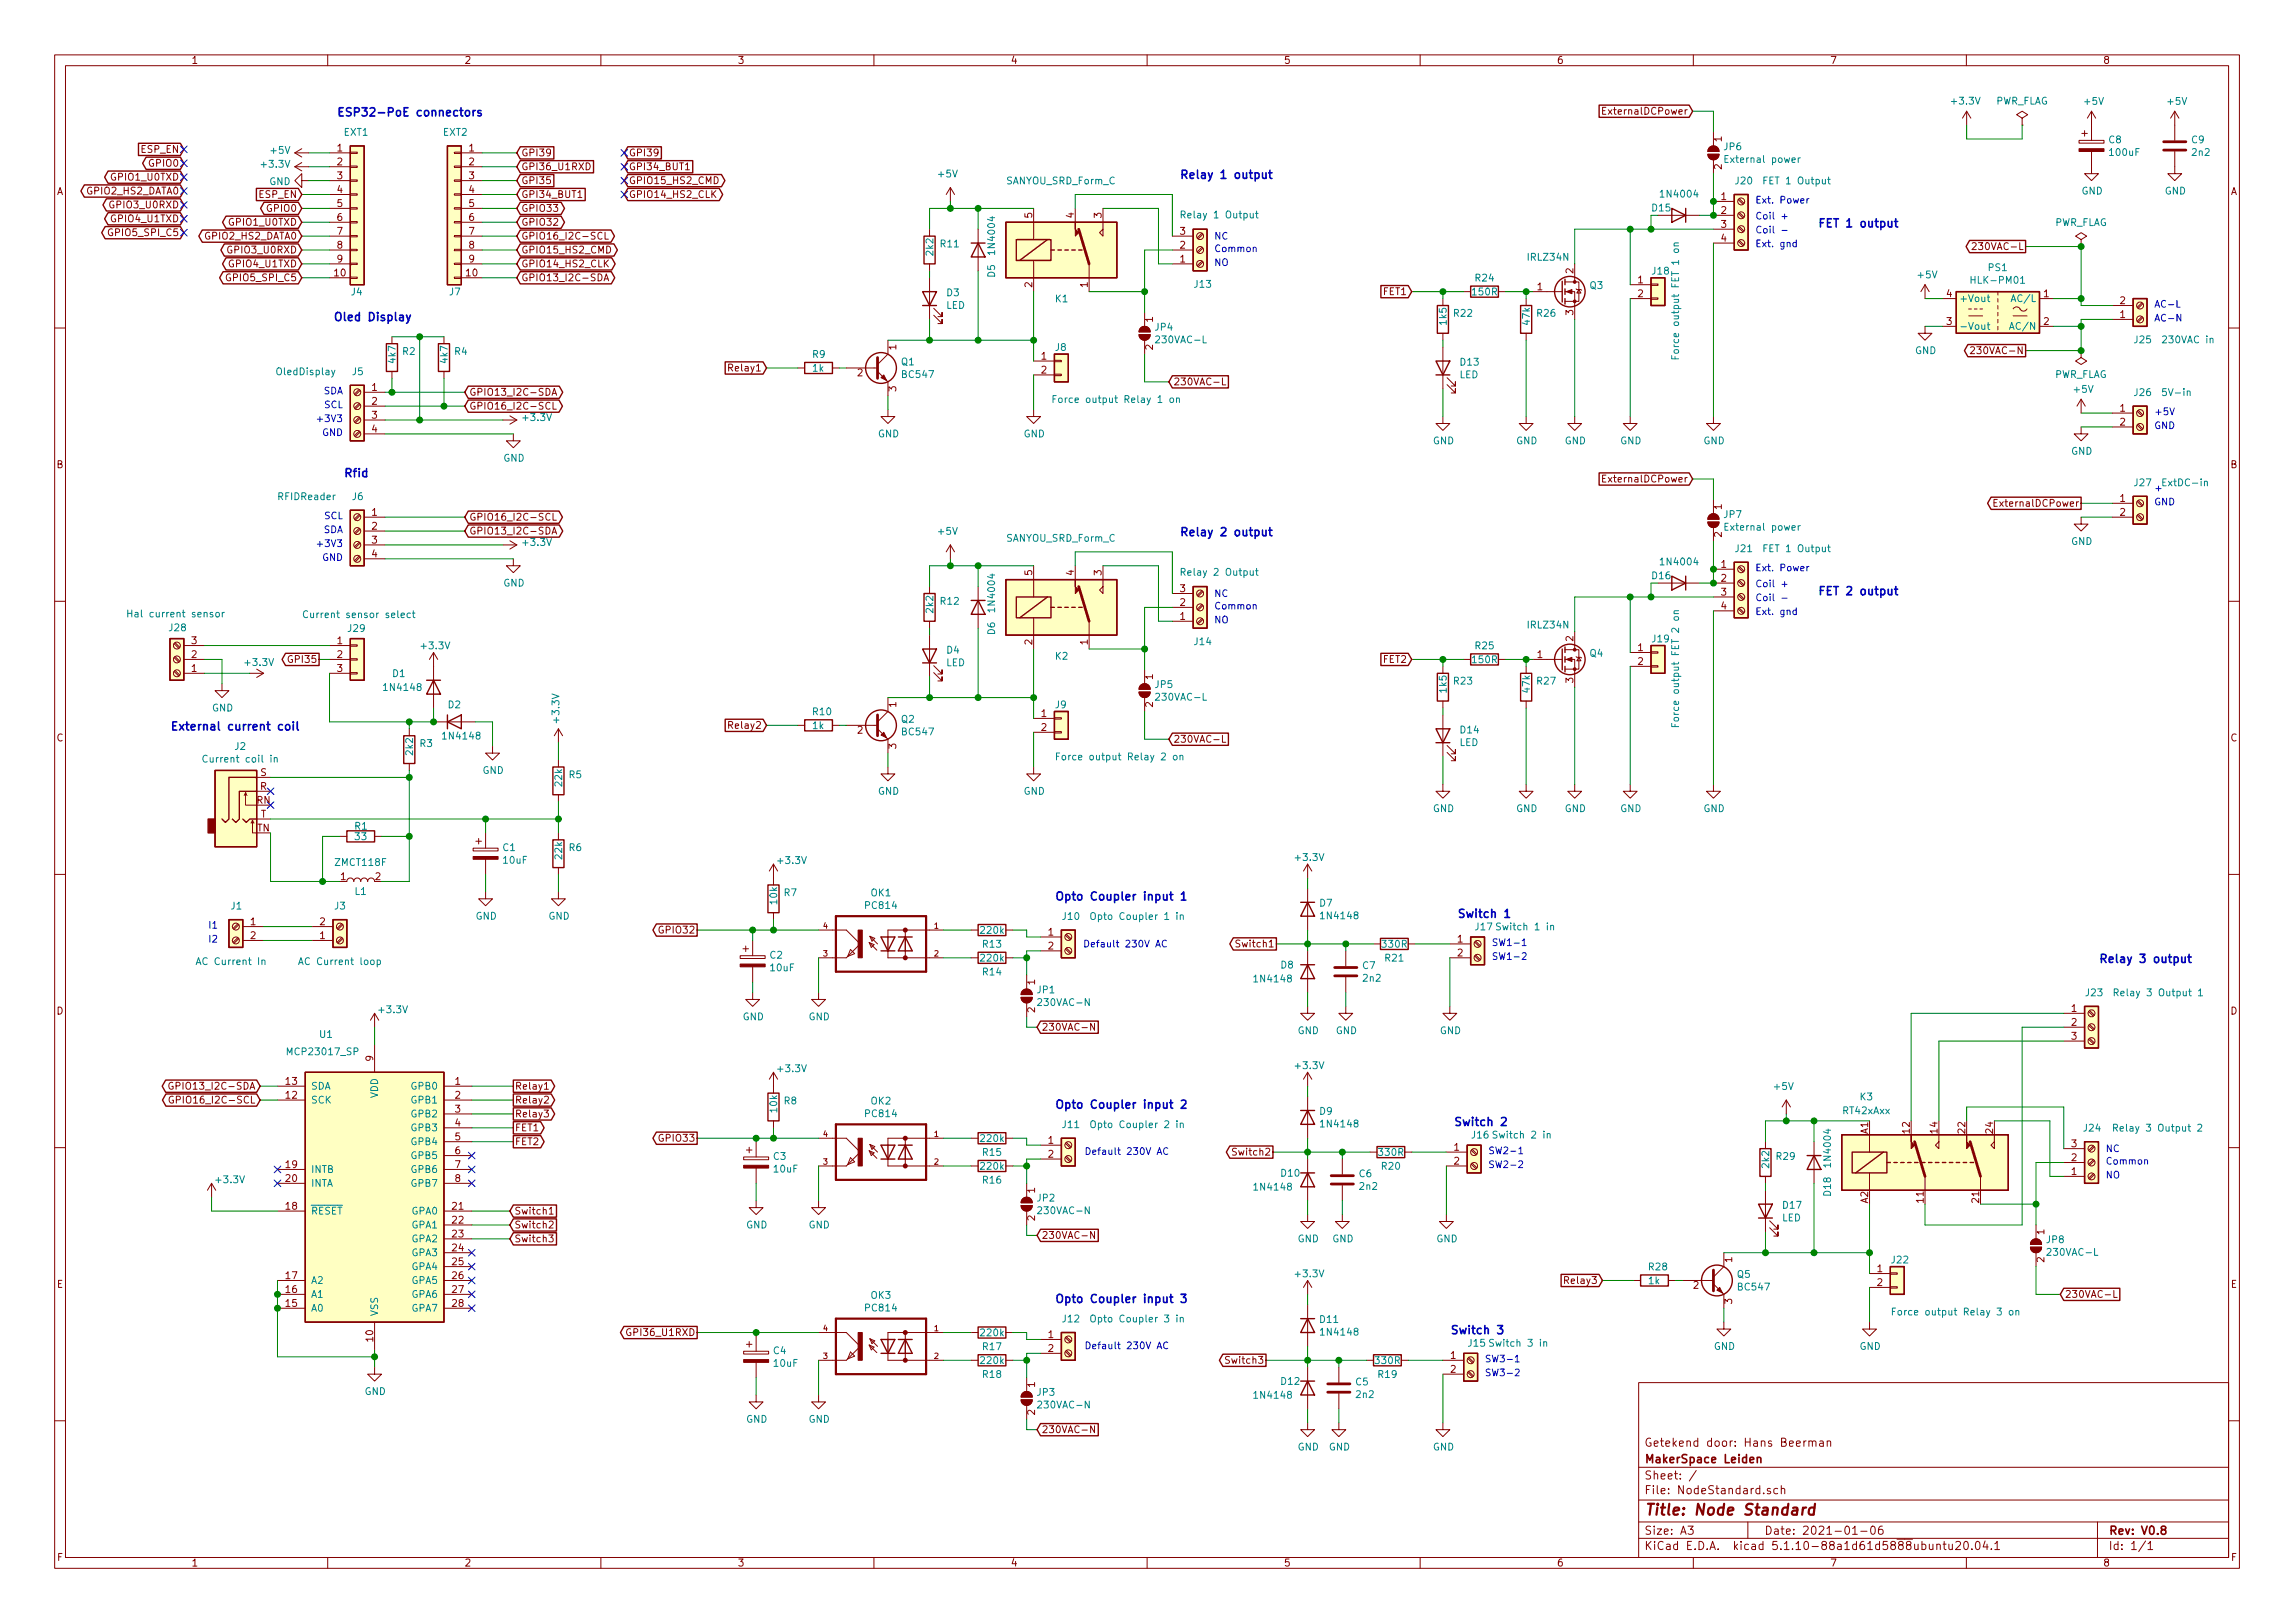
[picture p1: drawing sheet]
<svg xmlns="http://www.w3.org/2000/svg" width="420mm" height="297mm" viewBox="0 0 420 297" stroke-linecap="round" stroke-linejoin="round" font-family="sans-serif">
<defs><g id="words">
<text font-size="2.8" fill="#840000" x="301" y="277.3">Title: Node Standard</text>
<g font-size="2.1" fill="#0000c2">
<text x="61.6" y="21.3">ESP32-PoE connectors</text>
<text x="215.9" y="32.7">Relay 1 output</text>
<text x="332.7" y="41.6">FET 1 output</text>
<text x="61" y="58.8">Oled Display</text>
<text x="62.9" y="87.3">Rfid</text>
<text x="215.9" y="98.1">Relay 2 output</text>
<text x="332.7" y="108.9">FET 2 output</text>
<text x="31.1" y="133.7">External current coil</text>
<text x="193" y="164.8">Opto Coupler input 1</text>
<text x="266.7" y="168">Switch 1</text>
<text x="384.2" y="176.2">Relay 3 output</text>
<text x="193" y="202.9">Opto Coupler input 2</text>
<text x="266.1" y="206.1">Switch 2</text>
<text x="193" y="238.5">Opto Coupler input 3</text>
<text x="265.4" y="244.2">Switch 3</text>
</g>
<g font-size="2.1" fill="#840000">
<text x="301" y="267.8">MakerSpace Leiden</text>
<text x="301" y="264.8">Getekend door: Hans Beerman</text>
<text x="301" y="273.5">File: NodeStandard.sch</text>
<text x="301" y="270.8">Sheet: /</text>
<text x="301" y="280.9">Size: A3</text>
<text x="323" y="280.9">Date: 2021-01-06</text>
<text x="386" y="280.9">Rev: V0.8</text>
<text x="301" y="283.7">KiCad E.D.A. kicad 5.1.10-88a1d61d5888ubuntu20.04.1</text>
<text x="386" y="283.7">Id: 1/1</text>
</g>
<g font-size="1.8" fill="#840000">
<text x="35" y="11.7">1</text>
<text x="85" y="11.7">2</text>
<text x="135" y="11.7">3</text>
<text x="185" y="11.7">4</text>
<text x="235" y="11.7">5</text>
<text x="285" y="11.7">6</text>
<text x="335" y="11.7">7</text>
<text x="385" y="11.7">8</text>
<text x="294.3" y="21">ExternalDCPower</text>
<text x="25.9" y="28">ESP_EN</text>
<text x="61.7" y="27.7">1</text>
<text x="85.9" y="27.7">1</text>
<text x="95.4" y="28.6">GPI39</text>
<text x="115.1" y="28.6">GPI39</text>
<text x="315.2" y="25.9" transform="rotate(-90 315.2 25.9)">1</text>
<text x="10.4" y="35.7">A</text>
<text x="16.2" y="35.6">GPIO2_HS2_DATA0</text>
<text x="20.7" y="33.1">GPIO1_U0TXD</text>
<text x="27.5" y="30.5">GPIO0</text>
<text x="61.7" y="30.3">2</text>
<text x="61.7" y="32.8">3</text>
<text x="61.7" y="35.3">4</text>
<text x="85.9" y="30.3">2</text>
<text x="85.9" y="32.8">3</text>
<text x="85.9" y="35.3">4</text>
<text x="95.4" y="31.2">GPI36_U1RXD</text>
<text x="95.4" y="33.7">GPI35</text>
<text x="115.1" y="33.7">GPIO15_HS2_CMD</text>
<text x="115.1" y="31.2">GPI34_BUT1</text>
<text x="315.2" y="31" transform="rotate(-90 315.2 31)">2</text>
<text x="408.4" y="35.7">A</text>
<text x="20.5" y="38.1">GPIO3_U0RXD</text>
<text x="20.7" y="40.7">GPIO4_U1TXD</text>
<text x="42.3" y="41.3">GPIO1_U0TXD</text>
<text x="47.5" y="36.2">ESP_EN</text>
<text x="49" y="38.8">GPIO0</text>
<text x="61.7" y="37.9">5</text>
<text x="61.7" y="40.4">6</text>
<text x="85.9" y="37.9">5</text>
<text x="85.9" y="40.4">6</text>
<text x="95.4" y="38.8">GPIO33</text>
<text x="95.4" y="41.3">GPIO32</text>
<text x="95.4" y="36.2">GPI34_BUT1</text>
<text x="115.1" y="36.2">GPIO14_HS2_CLK</text>
<text x="189" y="39.9" transform="rotate(-90 189 39.9)">5</text>
<text x="196.6" y="39.9" transform="rotate(-90 196.6 39.9)">4</text>
<text x="201.7" y="39.9" transform="rotate(-90 201.7 39.9)">3</text>
<text x="315.1" y="36.6">1</text>
<text x="315.1" y="39.2">2</text>
<text x="315.1" y="41.7">3</text>
<text x="20.4" y="43.2">GPIO5_SPI_C5</text>
<text x="37.7" y="43.9">GPIO2_HS2_DATA0</text>
<text x="42.1" y="46.4">GPIO3_U0RXD</text>
<text x="61.7" y="43">7</text>
<text x="61.7" y="45.5">8</text>
<text x="85.9" y="43">7</text>
<text x="85.9" y="45.5">8</text>
<text x="95.4" y="43.9">GPIO16_I2C-SCL</text>
<text x="95.4" y="46.4">GPIO15_HS2_CMD</text>
<text x="216.1" y="45.5">2</text>
<text x="216.1" y="43">3</text>
<text x="315.1" y="44.2">4</text>
<text x="362.2" y="45.8">230VAC-L</text>
<text x="42" y="51.5">GPIO5_SPI_C5</text>
<text x="42.3" y="48.9">GPIO4_U1TXD</text>
<text x="61.3" y="50.6">10</text>
<text x="61.7" y="48">9</text>
<text x="85.4" y="50.6">10</text>
<text x="85.9" y="48">9</text>
<text x="95.4" y="48.9">GPIO14_HS2_CLK</text>
<text x="95.4" y="51.5">GPIO13_I2C-SDA</text>
<text x="189" y="52.6" transform="rotate(-90 189 52.6)">2</text>
<text x="199.1" y="52.6" transform="rotate(-90 199.1 52.6)">1</text>
<text x="216.1" y="48">1</text>
<text x="281.5" y="53.1">1</text>
<text x="288" y="50" transform="rotate(-90 288 50)">2</text>
<text x="299.9" y="51.9">1</text>
<text x="211.1" y="58.9" transform="rotate(-90 211.1 58.9)">1</text>
<text x="253.3" y="54">FET1</text>
<text x="288" y="57.7" transform="rotate(-90 288 57.7)">3</text>
<text x="299.9" y="54.4">2</text>
<text x="356.4" y="59.5">3</text>
<text x="356.4" y="54.4">4</text>
<text x="374.2" y="54.4">1</text>
<text x="374.2" y="59.5">2</text>
<text x="388.1" y="58.2">1</text>
<text x="388.1" y="55.7">2</text>
<text x="164.1" y="64" transform="rotate(-90 164.1 64)">1</text>
<text x="190.7" y="65.8">1</text>
<text x="211.1" y="64" transform="rotate(-90 211.1 64)">2</text>
<text x="362" y="64.8">230VAC-N</text>
<text x="68.1" y="71.5">1</text>
<text x="133.8" y="68">Relay1</text>
<text x="157" y="68.9">2</text>
<text x="164.1" y="71.6" transform="rotate(-90 164.1 71.6)">3</text>
<text x="190.7" y="68.4">2</text>
<text x="214.8" y="70.5">230VAC-L</text>
<text x="68.1" y="74.1">2</text>
<text x="68.1" y="76.6">3</text>
<text x="85.9" y="72.4">GPIO13_I2C-SDA</text>
<text x="85.9" y="75">GPIO16_I2C-SCL</text>
<text x="388.1" y="75.3">1</text>
<text x="388.1" y="77.9">2</text>
<text x="68.1" y="79.2">4</text>
<text x="10.4" y="85.7">B</text>
<text x="294.3" y="88.3">ExternalDCPower</text>
<text x="408.4" y="85.7">B</text>
<text x="68.1" y="94.4">1</text>
<text x="85.9" y="95.3">GPIO16_I2C-SCL</text>
<text x="315.2" y="93.2" transform="rotate(-90 315.2 93.2)">1</text>
<text x="365.9" y="92.7">ExternalDCPower</text>
<text x="388.1" y="91.9">1</text>
<text x="388.1" y="94.4">2</text>
<text x="68.1" y="96.9">2</text>
<text x="68.1" y="99.5">3</text>
<text x="85.9" y="97.8">GPIO13_I2C-SDA</text>
<text x="315.2" y="98.3" transform="rotate(-90 315.2 98.3)">2</text>
<text x="68.1" y="102">4</text>
<text x="189" y="105.3" transform="rotate(-90 189 105.3)">5</text>
<text x="196.6" y="105.3" transform="rotate(-90 196.6 105.3)">4</text>
<text x="201.7" y="105.3" transform="rotate(-90 201.7 105.3)">3</text>
<text x="315.1" y="103.9">1</text>
<text x="315.1" y="106.5">2</text>
<text x="216.1" y="113.4">1</text>
<text x="216.1" y="110.9">2</text>
<text x="216.1" y="108.4">3</text>
<text x="315.1" y="109">3</text>
<text x="315.1" y="111.5">4</text>
<text x="35.1" y="117.9">3</text>
<text x="61.7" y="117.9">1</text>
<text x="189" y="118" transform="rotate(-90 189 118)">2</text>
<text x="199.1" y="118" transform="rotate(-90 199.1 118)">1</text>
<text x="288" y="117.4" transform="rotate(-90 288 117.4)">2</text>
<text x="299.9" y="119.2">1</text>
<text x="35.1" y="123">1</text>
<text x="35.1" y="120.4">2</text>
<text x="53.2" y="121.3">GPI35</text>
<text x="61.7" y="120.4">2</text>
<text x="61.7" y="123">3</text>
<text x="211.1" y="124.3" transform="rotate(-90 211.1 124.3)">1</text>
<text x="253.3" y="121.3">FET2</text>
<text x="281.5" y="120.4">1</text>
<text x="288" y="125" transform="rotate(-90 288 125)">3</text>
<text x="299.9" y="121.7">2</text>
<text x="164.1" y="129.4" transform="rotate(-90 164.1 129.4)">1</text>
<text x="190.7" y="131.2">1</text>
<text x="211.1" y="129.4" transform="rotate(-90 211.1 129.4)">2</text>
<text x="10.4" y="135.7">C</text>
<text x="133.8" y="133.4">Relay2</text>
<text x="157" y="134.3">2</text>
<text x="164.1" y="137" transform="rotate(-90 164.1 137)">3</text>
<text x="190.7" y="133.8">2</text>
<text x="214.8" y="135.9">230VAC-L</text>
<text x="408.4" y="135.7">C</text>
<text x="47.7" y="142">S</text>
<text x="47" y="147.1">RN</text>
<text x="47.6" y="144.6">R</text>
<text x="47.7" y="149.6">T</text>
<text x="47.1" y="152.2">TN</text>
<text x="62.4" y="161.1">1</text>
<text x="68.7" y="161.1">2</text>
<text x="45.9" y="169.3">1</text>
<text x="45.9" y="171.9">2</text>
<text x="58.6" y="171.9">1</text>
<text x="58.6" y="169.3">2</text>
<text x="121" y="170.9">GPIO32</text>
<text x="191.9" y="171.2">1</text>
<text x="191.9" y="173.8">2</text>
<text x="226.7" y="173.4">Switch1</text>
<text x="266.9" y="172.5">1</text>
<text x="266.9" y="175">2</text>
<text x="10.4" y="185.7">D</text>
<text x="189.5" y="185.3" transform="rotate(-90 189.5 185.3)">2</text>
<text x="189.5" y="180.2" transform="rotate(-90 189.5 180.2)">1</text>
<text x="379.2" y="185.2">1</text>
<text x="408.4" y="185.7">D</text>
<text x="190.7" y="188.6">230VAC-N</text>
<text x="379.2" y="187.7">2</text>
<text x="379.2" y="190.3">3</text>
<text x="68.3" y="194.2" transform="rotate(-90 68.3 194.2)">9</text>
<text x="32.4" y="199.4">GPIO13_I2C-SDA</text>
<text x="32.6" y="202">GPIO16_I2C-SCL</text>
<text x="52.4" y="201.1">12</text>
<text x="52.4" y="198.5">13</text>
<text x="83.3" y="198.5">1</text>
<text x="83.3" y="201.1">2</text>
<text x="83.3" y="203.6">3</text>
<text x="94.2" y="199.4">Relay1</text>
<text x="94.2" y="202">Relay2</text>
<text x="83.3" y="206.2">4</text>
<text x="83.3" y="208.7">5</text>
<text x="94.2" y="204.5">Relay3</text>
<text x="94.2" y="209.6">FET2</text>
<text x="94.2" y="207">FET1</text>
<text x="121" y="209">GPIO33</text>
<text x="191.9" y="209.3">1</text>
<text x="342" y="207.5" transform="rotate(-90 342 207.5)">A1</text>
<text x="349.6" y="207.4" transform="rotate(-90 349.6 207.4)">12</text>
<text x="354.7" y="207.4" transform="rotate(-90 354.7 207.4)">14</text>
<text x="359.8" y="207.4" transform="rotate(-90 359.8 207.4)">22</text>
<text x="364.9" y="207.4" transform="rotate(-90 364.9 207.4)">24</text>
<text x="379.2" y="210">3</text>
<text x="52.4" y="213.8">19</text>
<text x="83.3" y="211.2">6</text>
<text x="83.3" y="213.8">7</text>
<text x="191.9" y="211.9">2</text>
<text x="226.1" y="211.5">Switch2</text>
<text x="266.2" y="210.6">1</text>
<text x="266.2" y="213.1">2</text>
<text x="379.2" y="215">1</text>
<text x="379.2" y="212.5">2</text>
<text x="52.4" y="221.4">18</text>
<text x="52.4" y="216.3">20</text>
<text x="82.9" y="221.4">21</text>
<text x="83.3" y="216.3">8</text>
<text x="189.5" y="218.3" transform="rotate(-90 189.5 218.3)">1</text>
<text x="342" y="220.2" transform="rotate(-90 342 220.2)">A2</text>
<text x="352.2" y="220.1" transform="rotate(-90 352.2 220.1)">11</text>
<text x="362.3" y="220.1" transform="rotate(-90 362.3 220.1)">21</text>
<text x="82.9" y="223.9">22</text>
<text x="82.9" y="226.5">23</text>
<text x="94.1" y="222.3">Switch1</text>
<text x="94.1" y="224.8">Switch2</text>
<text x="94.1" y="227.4">Switch3</text>
<text x="189.5" y="223.4" transform="rotate(-90 189.5 223.4)">2</text>
<text x="190.7" y="226.7">230VAC-N</text>
<text x="374.3" y="225.9" transform="rotate(-90 374.3 225.9)">1</text>
<text x="82.9" y="229">24</text>
<text x="82.9" y="231.6">25</text>
<text x="317.1" y="231" transform="rotate(-90 317.1 231)">1</text>
<text x="343.7" y="232.8">1</text>
<text x="374.3" y="231" transform="rotate(-90 374.3 231)">2</text>
<text x="10.4" y="235.7">E</text>
<text x="52.4" y="239.2">15</text>
<text x="52.4" y="236.6">16</text>
<text x="52.4" y="234.1">17</text>
<text x="82.9" y="234.1">26</text>
<text x="82.9" y="236.6">27</text>
<text x="82.9" y="239.2">28</text>
<text x="286.9" y="235">Relay3</text>
<text x="310" y="235.9">2</text>
<text x="317.1" y="238.6" transform="rotate(-90 317.1 238.6)">3</text>
<text x="343.7" y="235.4">2</text>
<text x="378" y="237.5">230VAC-L</text>
<text x="408.4" y="235.7">E</text>
<text x="68.3" y="245.5" transform="rotate(-90 68.3 245.5)">10</text>
<text x="115.4" y="244.5">GPI36_U1RXD</text>
<text x="191.9" y="244.9">1</text>
<text x="191.9" y="247.4">2</text>
<text x="224.8" y="249.6">Switch3</text>
<text x="265.6" y="248.7">1</text>
<text x="265.6" y="251.2">2</text>
<text x="189.5" y="253.9" transform="rotate(-90 189.5 253.9)">1</text>
<text x="189.5" y="259" transform="rotate(-90 189.5 259)">2</text>
<text x="190.7" y="262.3">230VAC-N</text>
<text x="10.5" y="285.7">F</text>
<text x="35" y="286.7">1</text>
<text x="85" y="286.7">2</text>
<text x="135" y="286.7">3</text>
<text x="185" y="286.7">4</text>
<text x="235" y="286.7">5</text>
<text x="285" y="286.7">6</text>
<text x="335" y="286.7">7</text>
<text x="385" y="286.7">8</text>
<text x="408.5" y="285.7">F</text>
</g>
<g font-size="1.8" fill="#008484">
<text x="357.5" y="19.1">+3.3V</text>
<text x="365.3" y="19.1">PWR_FLAG</text>
<text x="381.7" y="19.2">+5V</text>
<text x="396.9" y="19.2">+5V</text>
<text x="49.7" y="28.2">+5V</text>
<text x="63" y="24.9">EXT1</text>
<text x="81.2" y="24.9">EXT2</text>
<text x="315.6" y="27.5">JP6</text>
<text x="316.3" y="29.8">External power</text>
<text x="386.1" y="26.2">C8</text>
<text x="386.4" y="28.5">100uF</text>
<text x="401.3" y="26.2">C9</text>
<text x="401.4" y="28.5">2n2</text>
<text x="48" y="30.7">+3.3V</text>
<text x="49.3" y="33.9">GND</text>
<text x="171.9" y="32.5">+5V</text>
<text x="184.3" y="33.7">SANYOU_SRD_Form_C</text>
<text x="317.8" y="33.7">J20</text>
<text x="323.4" y="33.7">FET 1 Output</text>
<text x="381.1" y="35.6">GND</text>
<text x="396.3" y="35.6">GND</text>
<text x="217" y="40">Relay 1 Output</text>
<text x="302.5" y="38.7">D15</text>
<text x="304.3" y="36.2">1N4004</text>
<text x="376" y="41.4">PWR_FLAG</text>
<text x="170.9" y="46.7" transform="rotate(-90 170.9 46.7)">2k2</text>
<text x="172.2" y="45.3">R11</text>
<text x="182.2" y="46.3" transform="rotate(-90 182.2 46.3)">1N4004</text>
<text x="279.8" y="47.7">IRLZ34N</text>
<text x="182.2" y="50.7" transform="rotate(-90 182.2 50.7)">D5</text>
<text x="218.7" y="52.7">J13</text>
<text x="270.2" y="51.5">R24</text>
<text x="291.1" y="52.9">Q3</text>
<text x="302.5" y="50.3">J18</text>
<text x="351.2" y="50.9">+5V</text>
<text x="361.3" y="51.9">HLK-PM01</text>
<text x="364.1" y="49.6">PS1</text>
<text x="64.3" y="54.1">J4</text>
<text x="82.3" y="54.1">J7</text>
<text x="173.2" y="56.5">LED</text>
<text x="173.4" y="54.2">D3</text>
<text x="193.2" y="55.3">K1</text>
<text x="264.8" y="59.4" transform="rotate(-90 264.8 59.4)">1k5</text>
<text x="266.2" y="58">R22</text>
<text x="269.7" y="54.1">150R</text>
<text x="280.1" y="59.4" transform="rotate(-90 280.1 59.4)">47k</text>
<text x="281.5" y="58">R26</text>
<text x="358.6" y="55.3">+Vout</text>
<text x="368.8" y="55.3">AC/L</text>
<text x="73.7" y="65">R2</text>
<text x="83.3" y="65">R4</text>
<text x="148.8" y="65.5">R9</text>
<text x="193.2" y="64.2">J8</text>
<text x="211.5" y="60.5">JP4</text>
<text x="212" y="62.8">230VAC-L</text>
<text x="307.4" y="64.5" transform="rotate(-90 307.4 64.5)">Force output FET 1 on</text>
<text x="350.6" y="64.8">GND</text>
<text x="358.6" y="60.4">-Vout</text>
<text x="368.6" y="60.4">AC/N</text>
<text x="390.8" y="62.8">J25</text>
<text x="396.2" y="62.8">230VAC in</text>
<text x="50.9" y="68.7">OledDisplay</text>
<text x="64.5" y="68.7">J5</text>
<text x="72.4" y="66.4" transform="rotate(-90 72.4 66.4)">4k7</text>
<text x="82" y="66.4" transform="rotate(-90 82 66.4)">4k7</text>
<text x="148.8" y="68">1k</text>
<text x="165" y="66.9">Q1</text>
<text x="165.3" y="69.2">BC547</text>
<text x="267.2" y="69.2">LED</text>
<text x="267.4" y="66.9">D13</text>
<text x="376" y="69.2">PWR_FLAG</text>
<text x="379.8" y="71.9">+5V</text>
<text x="95.9" y="77">+3.3V</text>
<text x="194.3" y="73.7">Force output Relay 1 on</text>
<text x="390.8" y="72.5">J26</text>
<text x="396.3" y="72.5">5V-in</text>
<text x="160.7" y="80">GND</text>
<text x="187.4" y="80">GND</text>
<text x="262.3" y="81.3">GND</text>
<text x="277.6" y="81.3">GND</text>
<text x="286.5" y="81.3">GND</text>
<text x="296.6" y="81.3">GND</text>
<text x="311.9" y="81.3">GND</text>
<text x="379.2" y="83.2">GND</text>
<text x="92.2" y="84.5">GND</text>
<text x="390.8" y="89">J27</text>
<text x="396.3" y="89">ExtDC-in</text>
<text x="51.1" y="91.5">RFIDReader</text>
<text x="64.5" y="91.5">J6</text>
<text x="315.6" y="94.8">JP7</text>
<text x="95.9" y="99.9">+3.3V</text>
<text x="171.9" y="97.9">+5V</text>
<text x="184.3" y="99.1">SANYOU_SRD_Form_C</text>
<text x="316.3" y="97.1">External power</text>
<text x="317.8" y="101.1">J21</text>
<text x="323.4" y="101.1">FET 1 Output</text>
<text x="379.2" y="99.7">GND</text>
<text x="92.2" y="107.4">GND</text>
<text x="217" y="105.4">Relay 2 Output</text>
<text x="302.5" y="106">D16</text>
<text x="304.3" y="103.5">1N4004</text>
<text x="24.4" y="113">Hal current sensor</text>
<text x="56.6" y="113.1">Current sensor select</text>
<text x="170.9" y="112.1" transform="rotate(-90 170.9 112.1)">2k2</text>
<text x="172.2" y="110.7">R12</text>
<text x="182.2" y="111.7" transform="rotate(-90 182.2 111.7)">1N4004</text>
<text x="31" y="115.5">J28</text>
<text x="63.8" y="115.7">J29</text>
<text x="77.3" y="118.8">+3.3V</text>
<text x="173.4" y="119.6">D4</text>
<text x="182.2" y="116.1" transform="rotate(-90 182.2 116.1)">D6</text>
<text x="218.7" y="118.1">J14</text>
<text x="270.2" y="118.8">R25</text>
<text x="279.8" y="115">IRLZ34N</text>
<text x="302.5" y="117.6">J19</text>
<text x="45" y="121.9">+3.3V</text>
<text x="71.9" y="123.9">D1</text>
<text x="173.2" y="121.9">LED</text>
<text x="193.2" y="120.7">K2</text>
<text x="211.5" y="125.9">JP5</text>
<text x="266.2" y="125.3">R23</text>
<text x="269.7" y="121.4">150R</text>
<text x="281.5" y="125.3">R27</text>
<text x="291.1" y="120.2">Q4</text>
<text x="38.8" y="130.2">GND</text>
<text x="70.6" y="126.5">1N4148</text>
<text x="82.1" y="129.6">D2</text>
<text x="148.9" y="130.9">R10</text>
<text x="193.2" y="129.6">J9</text>
<text x="212" y="128.2">230VAC-L</text>
<text x="264.8" y="126.7" transform="rotate(-90 264.8 126.7)">1k5</text>
<text x="280.1" y="126.7" transform="rotate(-90 280.1 126.7)">47k</text>
<text x="307.4" y="131.8" transform="rotate(-90 307.4 131.8)">Force output FET 2 on</text>
<text x="43" y="137.2">J2</text>
<text x="76.9" y="136.7">R3</text>
<text x="81.4" y="135.3">1N4148</text>
<text x="102.4" y="132.1" transform="rotate(-90 102.4 132.1)">+3.3V</text>
<text x="148.8" y="133.4">1k</text>
<text x="165" y="132.3">Q2</text>
<text x="165.3" y="134.6">BC547</text>
<text x="267.2" y="136.5">LED</text>
<text x="267.4" y="134.2">D14</text>
<text x="38" y="139.6">Current coil in</text>
<text x="75.6" y="138.1" transform="rotate(-90 75.6 138.1)">2k2</text>
<text x="88.3" y="141.6">GND</text>
<text x="102.9" y="143.9" transform="rotate(-90 102.9 143.9)">22k</text>
<text x="104.2" y="142.4">R5</text>
<text x="194.9" y="139.2">Force output Relay 2 on</text>
<text x="160.7" y="145.5">GND</text>
<text x="187.4" y="145.5">GND</text>
<text x="262.3" y="148.6">GND</text>
<text x="277.6" y="148.6">GND</text>
<text x="286.5" y="148.6">GND</text>
<text x="296.6" y="148.6">GND</text>
<text x="311.9" y="148.6">GND</text>
<text x="65" y="151.9">R1</text>
<text x="65.1" y="153.8">33</text>
<text x="92.1" y="155.8">C1</text>
<text x="104.2" y="155.8">R6</text>
<text x="61.5" y="158.5">ZMCT118F</text>
<text x="92.2" y="158.1">10uF</text>
<text x="102.9" y="157.2" transform="rotate(-90 102.9 157.2)">22k</text>
<text x="142.6" y="158.1">+3.3V</text>
<text x="237.3" y="157.6">+3.3V</text>
<text x="42.3" y="166.5">J1</text>
<text x="61.3" y="166.5">J3</text>
<text x="65" y="163.8">L1</text>
<text x="142.3" y="165.4" transform="rotate(-90 142.3 165.4)">10k</text>
<text x="143.6" y="164">R7</text>
<text x="158.6" y="166.4">PC814</text>
<text x="159.5" y="164">OK1</text>
<text x="241.6" y="165.9">D7</text>
<text x="87.1" y="168.3">GND</text>
<text x="100.4" y="168.3">GND</text>
<text x="179.7" y="170.9">220k</text>
<text x="180" y="173.4">R13</text>
<text x="194.6" y="168.4">J10</text>
<text x="200.8" y="168.4">Opto Coupler 1 in</text>
<text x="242.1" y="168.2">1N4148</text>
<text x="253.2" y="173.4">330R</text>
<text x="270.2" y="170.3">J17</text>
<text x="274.6" y="170.3">Switch 1 in</text>
<text x="36.6" y="176.6">AC Current In</text>
<text x="55.4" y="176.6">AC Current loop</text>
<text x="141" y="175.4">C2</text>
<text x="141.1" y="177.8">10uF</text>
<text x="179.7" y="176">220k</text>
<text x="180" y="178.5">R14</text>
<text x="229.9" y="179.8">1N4148</text>
<text x="234.5" y="177.3">D8</text>
<text x="249.5" y="177.4">C7</text>
<text x="249.6" y="179.7">2n2</text>
<text x="253.6" y="176">R21</text>
<text x="69.5" y="185.4">+3.3V</text>
<text x="189.9" y="181.8">JP1</text>
<text x="190.5" y="184.1">230VAC-N</text>
<text x="381.9" y="182.3">J23</text>
<text x="388.1" y="182.3">Relay 3 Output 1</text>
<text x="58.6" y="190">U1</text>
<text x="136" y="186.7">GND</text>
<text x="148" y="186.7">GND</text>
<text x="237.6" y="189.3">GND</text>
<text x="244.6" y="189.3">GND</text>
<text x="263.6" y="189.3">GND</text>
<text x="53" y="193.1">MCP23017_SP</text>
<text x="142.6" y="196.2">+3.3V</text>
<text x="237.3" y="195.7">+3.3V</text>
<text x="56.9" y="202">SCK</text>
<text x="56.9" y="199.4">SDA</text>
<text x="69.2" y="201" transform="rotate(-90 69.2 201)">VDD</text>
<text x="75.4" y="199.4">GPB0</text>
<text x="75.4" y="202">GPB1</text>
<text x="142.3" y="203.5" transform="rotate(-90 142.3 203.5)">10k</text>
<text x="143.6" y="202.1">R8</text>
<text x="159.5" y="202.1">OK2</text>
<text x="324.9" y="199.5">+5V</text>
<text x="337.4" y="203.9">RT42xAxx</text>
<text x="340.6" y="201.4">K3</text>
<text x="75.4" y="204.5">GPB2</text>
<text x="75.4" y="207">GPB3</text>
<text x="75.4" y="209.6">GPB4</text>
<text x="158.6" y="204.5">PC814</text>
<text x="179.7" y="209">220k</text>
<text x="194.6" y="206.5">J11</text>
<text x="200.8" y="206.5">Opto Coupler 2 in</text>
<text x="241.6" y="204">D9</text>
<text x="242.1" y="206.3">1N4148</text>
<text x="269.5" y="208.4">J16</text>
<text x="274" y="208.4">Switch 2 in</text>
<text x="381.5" y="207.1">J24</text>
<text x="388" y="207.1">Relay 3 Output 2</text>
<text x="56.9" y="214.7">INTB</text>
<text x="75.4" y="212.1">GPB5</text>
<text x="75.4" y="214.7">GPB6</text>
<text x="141.6" y="212.3">C3</text>
<text x="141.8" y="214.6">10uF</text>
<text x="179.7" y="214.1">220k</text>
<text x="180" y="211.5">R15</text>
<text x="234.6" y="215.4">D10</text>
<text x="248.9" y="215.5">C6</text>
<text x="252.5" y="211.5">330R</text>
<text x="253" y="214.1">R20</text>
<text x="323.9" y="213.7" transform="rotate(-90 323.9 213.7)">2k2</text>
<text x="325.3" y="212.3">R29</text>
<text x="335.2" y="213.3" transform="rotate(-90 335.2 213.3)">1N4004</text>
<text x="39.7" y="216.5">+3.3V</text>
<text x="56.9" y="217.2">INTA</text>
<text x="75.4" y="217.2">GPB7</text>
<text x="180" y="216.6">R16</text>
<text x="189.9" y="219.9">JP2</text>
<text x="229.9" y="217.9">1N4148</text>
<text x="249" y="217.8">2n2</text>
<text x="326.5" y="221.2">D17</text>
<text x="335.2" y="218.8" transform="rotate(-90 335.2 218.8)">D18</text>
<text x="56.9" y="222.3">RESET</text>
<text x="75.4" y="222.3">GPA0</text>
<text x="75.4" y="224.8">GPA1</text>
<text x="75.4" y="227.4">GPA2</text>
<text x="136.6" y="224.8">GND</text>
<text x="148" y="224.8">GND</text>
<text x="190.5" y="222.2">230VAC-N</text>
<text x="237.6" y="227.4">GND</text>
<text x="243.9" y="227.4">GND</text>
<text x="263" y="227.4">GND</text>
<text x="326.2" y="223.5">LED</text>
<text x="374.7" y="227.5">JP8</text>
<text x="75.4" y="229.9">GPA3</text>
<text x="75.4" y="232.4">GPA4</text>
<text x="237.3" y="233.8">+3.3V</text>
<text x="301.9" y="232.5">R28</text>
<text x="318.1" y="233.9">Q5</text>
<text x="346.4" y="231.2">J22</text>
<text x="375.2" y="229.8">230VAC-L</text>
<text x="56.9" y="237.5">A1</text>
<text x="56.9" y="235">A2</text>
<text x="75.4" y="235">GPA5</text>
<text x="75.4" y="237.5">GPA6</text>
<text x="159.5" y="237.7">OK3</text>
<text x="301.9" y="235">1k</text>
<text x="318.3" y="236.2">BC547</text>
<text x="56.9" y="240.1">A0</text>
<text x="69.2" y="241" transform="rotate(-90 69.2 241)">VSS</text>
<text x="75.4" y="240.1">GPA7</text>
<text x="158.6" y="240">PC814</text>
<text x="179.7" y="244.6">220k</text>
<text x="194.6" y="242">J12</text>
<text x="200.8" y="242">Opto Coupler 3 in</text>
<text x="241.7" y="242.1">D11</text>
<text x="242.1" y="244.4">1N4148</text>
<text x="348" y="240.8">Force output Relay 3 on</text>
<text x="141.6" y="247.8">C4</text>
<text x="141.8" y="250.2">10uF</text>
<text x="179.7" y="249.6">220k</text>
<text x="180" y="247.1">R17</text>
<text x="251.9" y="249.6">330R</text>
<text x="268.9" y="246.5">J15</text>
<text x="273.4" y="246.5">Switch 3 in</text>
<text x="313.8" y="247.1">GND</text>
<text x="340.4" y="247.1">GND</text>
<text x="66.8" y="255.3">GND</text>
<text x="180" y="252.2">R18</text>
<text x="189.9" y="255.5">JP3</text>
<text x="190.5" y="257.8">230VAC-N</text>
<text x="229.9" y="256">1N4148</text>
<text x="234.6" y="253.5">D12</text>
<text x="248.2" y="253.6">C5</text>
<text x="248.4" y="255.9">2n2</text>
<text x="252.4" y="252.2">R19</text>
<text x="136.6" y="260.4">GND</text>
<text x="148" y="260.4">GND</text>
<text x="237.6" y="265.5">GND</text>
<text x="243.3" y="265.5">GND</text>
<text x="262.3" y="265.5">GND</text>
</g>
<g font-size="1.7" fill="#0000c2">
<text x="321.3" y="40.2">Coil +</text>
<text x="321.3" y="37.2">Ext. Power</text>
<text x="222.2" y="46.1">Common</text>
<text x="222.2" y="43.9">NC</text>
<text x="321.3" y="45.2">Ext. gnd</text>
<text x="321.3" y="42.7">Coil -</text>
<text x="222.2" y="48.7">NO</text>
<text x="394.3" y="56.3">AC-L</text>
<text x="394.3" y="58.8">AC-N</text>
<text x="58.8" y="77.3">+3V3</text>
<text x="59.2" y="72.2">SDA</text>
<text x="59.4" y="74.7">SCL</text>
<text x="394.3" y="76">+5V</text>
<text x="59" y="79.8">GND</text>
<text x="394.3" y="78.5">GND</text>
<text x="394.3" y="90">+</text>
<text x="59.4" y="95">SCL</text>
<text x="394.3" y="92.5">GND</text>
<text x="58.8" y="100.1">+3V3</text>
<text x="59.2" y="97.6">SDA</text>
<text x="59" y="102.7">GND</text>
<text x="321.3" y="104.6">Ext. Power</text>
<text x="321.3" y="107.5">Coil +</text>
<text x="222.2" y="109.3">NC</text>
<text x="222.2" y="111.5">Common</text>
<text x="321.3" y="112.6">Ext. gnd</text>
<text x="321.3" y="110">Coil -</text>
<text x="222.2" y="114.1">NO</text>
<text x="38.6" y="170">I1</text>
<text x="38.6" y="172.5">I2</text>
<text x="198.2" y="173.4">Default 230V AC</text>
<text x="273" y="173.1">SW1-1</text>
<text x="273" y="175.7">SW1-2</text>
<text x="198.5" y="211.4">Default 230V AC</text>
<text x="272.4" y="211.2">SW2-1</text>
<text x="272.4" y="213.8">SW2-2</text>
<text x="385.4" y="210.9">NC</text>
<text x="385.4" y="215.7">NO</text>
<text x="385.4" y="213.1">Common</text>
<text x="198.5" y="246.9">Default 230V AC</text>
<text x="271.8" y="249.3">SW3-1</text>
<text x="271.8" y="251.9">SW3-2</text>
</g>
<g font-size="1.4" fill="#840000">
<text x="150.7" y="170">4</text>
<text x="171.1" y="170">1</text>
<text x="150.7" y="175">3</text>
<text x="171.1" y="175">2</text>
<text x="150.7" y="208.1">4</text>
<text x="171.1" y="208.1">1</text>
<text x="150.7" y="213.1">3</text>
<text x="171.1" y="213.1">2</text>
<text x="150.7" y="243.6">4</text>
<text x="171.1" y="243.6">1</text>
<text x="150.7" y="248.7">3</text>
<text x="171.1" y="248.7">2</text>
</g>
</g></defs>
<g fill="none" stroke="#840000" stroke-width=".18">
<path d="M10 10h400v277h-400zM12 12h396v273.1h-396zM60 10v2M110 10v2M160 10v2M210 10v2M260 10v2M294 19.6h-.6v1.3h.6M310 10v2M360 10v2M54 28h2.5M54 30.5h2.5"/>
<path d="M54 30.5l1.2 .8M54 28l1.2 .7M55.2 33.1v-1.3l-1.2 1.3 1.2 1.2v-1.2h1.3M55.2 29.8l-1.2 .7M55.2 27.2l-1.2 .8M60.3 28h3.8M60.3 30.5h3.8M60.3 33.1h3.8M60.3 35.6h3.8M60.3 38.1h3.8M64.1 35.5h1.3v.2h-1.3zM64.1 32.9h1.3v.3h-1.3z"/>
<path d="M64.1 30.4h1.3v.2h-1.3zM64.1 27.8h1.3v.3h-1.3zM64.1 38h1.3v.3h-1.3zM83.2 35.5h1.3v.2h-1.3zM83.2 32.9h1.3v.3h-1.3zM83.2 30.4h1.3v.2h-1.3zM83.2 27.8h1.3v.3h-1.3zM83.2 38h1.3v.3h-1.3zM84.5 28h3.8M84.5 30.5h3.8M84.5 33.1h3.8M84.5 35.6h3.8"/>
<path d="M84.5 38.1h3.8M105.8 36.2h.7M107.3 29.8a.64 .64 0 0 1 .8 .6 .64 .64 0 0 1-.8 .7zM125.5 31.1h.7M130.5 35.4l.6 .8M130.8 32.3a.64 .64 0 0 1 .7 .7 .64 .64 0 0 1-.7 .6zM131.1 34.9l-.8 .7M174 34.3v2.6M174 34.3l-.8 1.3M174 34.3l.8 1.3M189.2 38.1v5.8M196.8 38.1v2.6"/>
<path d="M201.9 38.1v5.1l-.6-.6 .6-.7M293.4 20.3h.4M303.5 39.4h7.6M312.7 28.2h2a1.02 1.02 0 0 1-1 1 1.02 1.02 0 0 1-1-1zM312.9 27.1a1.02 1.02 0 0 1 1.1-.3 1.02 1.02 0 0 1 .7 .9h-2zM313.7 39.4h3.8M313.7 36.9h3.8M313.7 24.2v2.5M313.7 29.2v2.6M318.2 39.1l.9 .8M318.2 36.5l.9 .9M318.4 38.9l.9 .8"/>
<path d="M318.4 36.4l.9 .8M360 20.4l-.7 1.2M360 20.4v2.5M360 20.4l.8 1.2M370.2 21.6l1-.6-1-.6-1 .6 1 .6v1.3M370.2 22.9h.1M380.6 25.7h4.6v.5h-4.6zM381.1 24.4h1M381.6 23.9v1M382.9 27.7v4.1h1.3l-1.3 1.3-1.3-1.3h1.3M382.9 20.4l-.8 1.2M382.9 20.4v5.3"/>
<path d="M382.9 20.4l.8 1.2M398.1 27.7v4.1h1.3l-1.3 1.3-1.2-1.3h1.2M398.1 20.4v5.3M398.1 20.4l-.7 1.2M398.1 20.4l.8 1.2M60.3 50.8h3.8M60.3 40.7h3.8M60.3 43.2h3.8M60.3 45.8h3.8M60.3 48.3h3.8M64.1 43.1h1.3v.2h-1.3zM64.1 45.6h1.3v.3h-1.3z"/>
<path d="M64.1 48.2h1.3v.2h-1.3zM64.1 50.7h1.3v.3h-1.3zM64.1 40.5h1.3v.3h-1.3zM83.2 43.1h1.3v.2h-1.3zM83.2 45.6h1.3v.3h-1.3zM83.2 48.2h1.3v.2h-1.3zM83.2 50.7h1.3v.3h-1.3zM83.2 40.5h1.3v.3h-1.3zM84.5 50.8h3.8M84.5 40.7h3.8M84.5 43.2h3.8M84.5 45.8h3.8"/>
<path d="M84.5 48.3h3.8M110.2 42.6a.5 .5 0 0 0-.6 0 .5 .5 0 0 0-.2 .6l.3 .5 .3 .1 .2-.2M110.6 51.4l.4-1.3 .4 1.3M110.7 51h.6M110.8 42.5v1.3h.6M110.8 48.1l.6 .8M111.1 45a.64 .64 0 0 1 .7 .7 .64 .64 0 0 1-.7 .6zM111.4 47.6l-.8 .7M170.2 41.9v1.3M170.2 48.3v1.3M170.2 50.8v7.7M170.9 57.7l1.6 1.5v-.7v.7h-.8"/>
<path d="M170.9 56.4l1.6 1.5v-.7v.7h-.8M179.1 41.9v7.7M189.2 47.7v5.7M199.4 48.3v5.1M209.5 57.2v2.5M214.6 43.2h3.8M214.6 45.8h3.8M214.6 48.3h3.8M220 42.7l-.8 .8M220 45.2l-.8 .9M220 47.8l-.8 .8M220.2 42.9l-.8 .8"/>
<path d="M220.2 45.4l-.8 .9M220.2 48l-.8 .8M264.2 54.6v1.3M268 53.4h1.2M274.3 53.4h1.3M279.4 54.6v1.3M280.7 53.4h5.3M286.5 53.4h1.8v5.1M286.5 51.6h2.6v3.6h-2.6M288.3 48.3v3.3M288.5 52.9l.2 .1h.7l.2 .1M289.1 53l.3 .6h-.7z"/>
<path d="M298.4 52.1h3.9M298.4 54.6h3.9M302.3 54.5h1.2v.3h-1.2zM302.3 52h1.2v.2h-1.2zM313.7 41.9h3.8M313.7 44.5h3.8M318.2 44.2l.9 .8M318.2 41.6l.9 .9M318.4 44l.9 .8M318.4 41.4l.9 .9M352.4 59.7v1.3h1.3l-1.3 1.3-1.2-1.3h1.2M352.4 52.1v2.5"/>
<path d="M352.4 52.1l-.7 1.3M352.4 52.1l.8 1.3M355.6 54.6h2.5M355.6 59.7h2.5M360.4 57.8h2.6M360.4 56.6h.5M361.1 44.5l.4-.1 .3 .4-.8 .9h.8M361.4 56.6h.5M362.5 56.6h.5M365.8 53.4v.6M365.8 54.6v.7M365.8 55.9v.7"/>
<path d="M365.8 57.2v.6M365.8 58.5v.6M365.8 59.7v.7M368.6 56.6a.83 .83 0 0 1 .8-.4 .83 .83 0 0 1 .6 .6 .73 .73 0 0 0 1.1-.2M368.6 57.8h2.5M373.4 54.6h2.5M373.4 59.7h2.5M381 43.9l1-.7-1-.6-1 .6 1 .7v1.2M381 45.1h.1M386.7 58.5h3.8M386.7 55.9h3.8M392.1 55.4l-.8 .8"/>
<path d="M392.1 57.9l-.8 .9M392.3 55.6l-.9 .8M392.3 58.1l-.9 .9M10 60h2M65.8 78.9l-.9 .8M65.8 76.4l-.9 .8M65.8 73.8l-.9 .9M65.8 71.3l-.9 .8M65.9 79.1l-.8 .8M65.9 76.5l-.8 .9M65.9 74l-.8 .8M65.9 71.5l-.8 .8"/>
<path d="M66.7 76.9h3.8M66.7 71.8h3.8M66.7 74.3h3.8M66.7 79.4h3.8M71.8 61.6v1.3M71.8 68v1.3M81.3 61.6v1.3M81.3 68v1.3M92.1 76.9h2.5M93.3 76.1l1.3 .8M94 79.4v1.3h1.2l-1.2 1.3-1.3-1.3h1.3M94.6 76.9l-1.3 .7"/>
<path d="M100.7 73.7a.5 .5 0 0 0-.6 .1 .5 .5 0 0 0-.2 .6l.3 .4 .3 .1 .2-.1M101.1 72.4l.4-1.3 .4 1.3M101.2 72h.6M101.2 73.6v1.3h.7M146 67.3h1.3M152.4 67.3h1.3M154.9 67.3h5.8M160.7 68l1.9 1.9v2.5M162.6 75v1.2h1.2l-1.2 1.3-1.3-1.3h1.3M162.6 62.3v2.5l-1.9 1.9M189.2 75v1.2h1.3l-1.3 1.3-1.2-1.3h1.2M189.2 66.1h3.8"/>
<path d="M189.2 68.6h3.8M193 68.5h1.3v.2h-1.3zM193 65.9h1.3v.3h-1.3zM208.5 61.3h2.1a1.02 1.02 0 0 1-1.1 1 1.02 1.02 0 0 1-1-1zM208.8 60.1a1.02 1.02 0 0 1 1.1-.3 1.02 1.02 0 0 1 .7 .9h-2.1zM209.5 62.3v2.5M223.8 69.2v1.2h.6M264.2 76.2v1.3h1.2l-1.2 1.3-1.3-1.3h1.3M264.2 61v1.3M264.2 63.5v7.7M264.9 70.4l1.5 1.5v-.7v.7h-.7M264.9 69.1l1.5 1.5v-.7v.7h-.7"/>
<path d="M279.4 76.2v1.3h1.3l-1.3 1.3-1.3-1.3h1.3M279.4 61v1.3M288.3 76.2v1.3h1.3l-1.3 1.3-1.3-1.3h1.3M298.4 76.2v1.3h1.3l-1.3 1.3-1.2-1.3h1.2M313.7 76.2v1.3h1.3l-1.3 1.3-1.3-1.3h1.3M360.8 63.6l.4-.1 .3 .3-.8 .9h.8M381 78.1v1.3h1.3l-1.3 1.3-1.3-1.3h1.3M381 64.2v1.2l1 .7-1 .6-1-.6 1-.7M381 64.2h.1M381 73.1l-.8 1.2M381 73.1v2.5M381 73.1l.8 1.2"/>
<path d="M386.7 75.6h3.8M386.7 78.1h3.8M391.3 77.8l.8 .8M391.3 75.3l.8 .8M391.4 77.6l.9 .9M391.4 75.1l.9 .8M408 60h2M65.8 99.2l-.9 .9M65.8 96.7l-.9 .8M65.8 94.1l-.9 .9M65.9 99.4l-.8 .8M65.9 96.9l-.8 .8"/>
<path d="M65.9 94.3l-.8 .9M66.7 99.7h3.8M66.7 94.7h3.8M66.7 97.2h3.8M92.1 99.7h2.5M93.3 99l1.3 .7M94.6 99.7l-1.3 .8M100.7 94.1a.5 .5 0 0 0-.6 0 .5 .5 0 0 0-.2 .6l.3 .5h.3l.2-.1M101.1 97.8l.4-1.3 .4 1.3M101.2 97.4h.6M101.2 93.9v1.3h.7M174 99.7l-.8 1.3"/>
<path d="M174 99.7v2.6M174 99.7l.8 1.3M293.4 87.6h.4M294 87h-.6v1.2h.6M312.7 95.5h2a1.02 1.02 0 0 1-1 1.1 1.02 1.02 0 0 1-1-1.1zM312.9 94.4a1.02 1.02 0 0 1 1.1-.3 1.02 1.02 0 0 1 .7 .9h-2zM313.7 91.5v2.5M313.7 96.6v2.5M365 92h.5M365.7 91.4h-.7v1.3h.7M381 94.7v1.2h1.3l-1.3 1.3-1.3-1.3h1.3M386.7 94.7h3.8"/>
<path d="M386.7 92.1h3.8M391.3 94.3l.8 .9M391.3 91.8l.8 .8M391.4 94.1l.9 .9M391.4 91.6l.9 .8M10 110h2M31.9 117.8l.8 .9M32.1 117.6l.8 .9M33.7 118.1h3.8M60.3 118.1h3.8M64.1 118h1.3v.3h-1.3zM65.8 101.8l-.9 .8"/>
<path d="M65.9 101.9l-.8 .9M66.7 102.3h3.8M79.4 119.4l.7 1.3M79.4 119.4v10.2M79.4 119.4l-.8 1.3M94 102.3v1.2h1.2l-1.2 1.3-1.3-1.3h1.3M170.2 107.4v1.2M170.2 113.7v1.3M170.2 116.2v7.7M179.1 107.4v7.6M189.2 103.5v5.8M189.2 113.1v5.7"/>
<path d="M196.8 103.5v2.6M199.4 113.7v5.1M201.9 103.5v5.1l-.6-.6 .6-.6M214.6 113.7h3.8M214.6 111.2h3.8M214.6 108.6h3.8M220 108.1l-.8 .9M220 110.7l-.8 .8M220 113.2l-.8 .8M220.2 108.3l-.8 .8M220.2 110.8l-.8 .9M220.2 113.4l-.8 .8"/>
<path d="M286.5 118.9h2.6v3.6h-2.6M288.3 115.6v3.3M298.4 119.4h3.9M302.3 119.3h1.2v.2h-1.2zM303.5 106.7h7.6M313.7 104.2h3.8M313.7 106.7h3.8M313.7 109.3h3.8M313.7 111.8h3.8M318.2 111.5l.9 .8M318.2 108.9l.9 .9M318.2 106.4l.9 .8"/>
<path d="M318.2 103.8l.9 .9M318.4 111.3l.9 .8M318.4 108.7l.9 .9M318.4 106.2l.9 .8M318.4 103.7l.9 .8M408 110h2M31.9 120.4l.8 .8M31.9 122.9l.8 .8M32.1 120.2l.8 .8M32.1 122.7l.8 .9M33.7 120.7h3.8M33.7 123.2h3.8"/>
<path d="M40.6 125.1v1.3h1.3l-1.3 1.3-1.2-1.3h1.2M45.7 123.2h2.6M47 122.5l1.3 .7M48.3 123.2l-1.3 .8M60.3 120.7h3.8M60.3 123.2h3.8M64.1 123.1h1.3v.3h-1.3zM64.1 120.6h1.3v.2h-1.3zM74.9 133.4v1.3M74.9 139.7v1.3M79.4 132.1h7.6M90.2 136.6v1.2h1.2l-1.2 1.3-1.3-1.3h1.3"/>
<path d="M102.2 133.4l.8 1.3M102.2 133.4v2.5M102.2 139.1v1.3M102.2 133.4l-.7 1.3M146 132.8h1.3M152.4 132.8h1.3M154.9 132.8h5.8M160.7 133.4l1.9 1.9v2.5M162.6 127.7v2.5l-1.9 1.9M170.9 123.1l1.6 1.5v-.7v.7h-.8M170.9 121.8l1.6 1.6v-.8v.8h-.8M189.2 131.5h3.8"/>
<path d="M189.2 134h3.8M193 133.9h1.3v.2h-1.3zM193 131.4h1.3v.2h-1.3zM208.5 126.7h2.1a1.02 1.02 0 0 1-1.1 1 1.02 1.02 0 0 1-1-1zM208.8 125.5a1.02 1.02 0 0 1 1.1-.3 1.02 1.02 0 0 1 .7 .9h-2.1zM209.5 122.6v2.5M209.5 127.7v2.5M223.8 134.6v1.3h.6M264.2 122v1.2M264.2 128.3v1.3M264.2 130.8v7.7M264.9 137.7l1.5 1.5v-.7v.7h-.7"/>
<path d="M264.9 136.4l1.5 1.6v-.8v.8h-.7M268 120.7h1.2M274.3 120.7h1.3M279.4 122v1.2M279.4 128.3v1.3M280.7 120.7h5.3M286.5 120.7h1.8v5.1M288.5 120.2l.2 .1h.7l.2 .1M289.1 120.3l.3 .6h-.7zM298.4 122h3.9M302.3 121.8h1.2v.3h-1.2zM44.7 145.6l.3-.5v2.3h2"/>
<path d="M45 145.1l.2 .5M46 150.7l.2-.5v2.2h.8M46.2 150.2l.3 .5M47 144.8h2.5M47 142.3h2.5M47 149.9h2.5M62.2 153.1h1.3M68.6 153.1h1.2M86.6 155.2h4.6v.5h-4.6zM87.1 154h1M87.6 153.5v1M88.9 152.4v2.8"/>
<path d="M88.9 157.3v2.8M102.2 145.5v1.2M102.2 152.4v1.3M102.2 158.8v1.3M141.6 158.2l-.8 1.2M141.6 158.2v3.8M141.6 158.2l.8 1.2M162.6 140.4v1.2h1.2l-1.2 1.3-1.3-1.3h1.3M189.2 140.4v1.2h1.3l-1.3 1.3-1.2-1.3h1.2M239.4 158.2v2.5M239.4 158.2l.8 1.2M239.4 158.2l-.8 1.2"/>
<path d="M264.2 143.5v1.3h1.2l-1.2 1.3-1.3-1.3h1.3M279.4 143.5v1.3h1.3l-1.3 1.3-1.3-1.3h1.3M288.3 143.5v1.3h1.3l-1.3 1.3-1.3-1.3h1.3M298.4 143.5v1.3h1.3l-1.3 1.3-1.2-1.3h1.2M313.7 143.5v1.3h1.3l-1.3 1.3-1.3-1.3h1.3M10 160h2M43.5 171.6l-.8 .9M43.5 169.1l-.8 .8M43.7 171.8l-.9 .8M43.7 169.3l-.9 .8M44.4 172.1h3.9M44.4 169.6h3.9"/>
<path d="M57.1 172.1h3.9M57.1 169.6h3.9M62.6 169.1l-.9 .8M62.6 171.6l-.9 .9M62.7 169.3l-.8 .8M62.7 171.8l-.8 .8M63.5 161.3a.63 .63 0 0 1 .6-.6 .63 .63 0 0 1 .7 .6 .63 .63 0 0 1 .6-.6 .63 .63 0 0 1 .6 .6 .63 .63 0 0 1 .7-.6 .63 .63 0 0 1 .6 .6 .63 .63 0 0 1 .6-.6 .63 .63 0 0 1 .7 .6M88.9 163.2v1.3h1.3l-1.3 1.3-1.3-1.3h1.3M102.2 163.2v1.3h1.3l-1.3 1.3-1.2-1.3h1.2M135.5 174.9h4.6v.5h-4.6zM136 173.6h1M136.5 173.1v1.1"/>
<path d="M137.8 172.1v2.8M137.8 176.9v2.8M141.6 167v1.3M149.9 170.2h5l2.6 2.6-2.6 2.5h-5M155.7 173.8l.8 .7-1.3 .5zM159.1 172.5l1.4 1.4M159.1 172.5l.9 .4-.5 .5zM159.3 171.4l.8 .3-.5 .5zM159.3 171.4l1.4 1.4M162.6 174v1.3h10.1M165.7 170.2v1.3M165.7 174v1.3"/>
<path d="M172.7 170.2h-10.1v1.3M177.8 170.2h1.3M177.8 175.3h1.3M184.1 170.2h1.3M184.1 175.3h1.3M188 178.5v2.5M190.5 171.5h3.8M190.5 174h3.8M195 173.7l.9 .8M195 171.2l.9 .8M195.2 173.5l.9 .9M195.2 171l.9 .8"/>
<path d="M239.4 162.6v7.6M239.4 174v7.6M246.4 174v2.8M246.4 178.9v2.7M251.5 172.8h1.2M257.8 172.8h1.3M265.4 172.8h3.8M265.4 175.3h3.8M270 175l.8 .8M270 172.4l.8 .9M270.2 174.8l.8 .8M270.2 172.2l.8 .9"/>
<path d="M408 160h2M31.6 198.2a.59 .59 0 0 0-.7 .5 .59 .59 0 0 0 .7 .6l.1-.5h-.3M50.8 198.8h5.1M68.6 185.5v2.5M68.6 191.2v5.1M68.6 185.5l-.8 1.2M68.6 185.5l.7 1.2M81.3 198.8h5.1M99.7 198.4l.4-.3v1.3M99.7 199.4h.7M137.8 181.6v1.3h1.3l-1.3 1.3-1.3-1.3h1.3M141.6 196.3v3.8"/>
<path d="M141.6 196.3l-.8 1.2M141.6 196.3l.8 1.2M149.9 181.6v1.3h1.2l-1.2 1.3-1.3-1.3h1.3M186.9 182.5h2.1a1.02 1.02 0 0 1-1 1.1 1.02 1.02 0 0 1-1.1-1.1zM187.2 181.4a1.02 1.02 0 0 1 1.1-.3 1.02 1.02 0 0 1 .7 .9h-2.1zM188 183.6v2.5M200.4 187.3v1.3l-.7-1.3v1.3M239.4 184.2v1.3h1.3l-1.3 1.2-1.3-1.2h1.3M239.4 196.3v2.5M239.4 196.3l.8 1.2M239.4 196.3l-.8 1.2M246.4 184.2v1.3h1.2l-1.2 1.2-1.3-1.2h1.3"/>
<path d="M265.4 184.2v1.3h1.3l-1.3 1.2-1.2-1.2h1.2M377.8 185.5h3.8M377.8 188h3.8M377.8 190.5h3.8M382.4 190.2l.8 .8M382.4 187.7l.8 .8M382.4 185.1l.8 .9M382.5 190l.9 .9M382.5 187.5l.9 .8M382.5 184.9l.9 .9M10 210h2M31.7 200.7a.59 .59 0 0 0-.7 .6 .59 .59 0 0 0 .7 .5v-.4h-.2"/>
<path d="M38.7 216.6l-.7 1.2M38.7 216.6v2.5M38.7 216.6l.8 1.2M50.8 201.3h5.1M50.8 214h5.1M50.8 216.6h5.1M81.3 201.3h5.1M81.3 214h5.1M81.3 216.6h5.1M81.3 203.9h5.1M81.3 206.4h5.1M81.3 209h5.1"/>
<path d="M81.3 211.5h5.1M99.6 203.2h.8l-.4 .4 .4 .2v.5l-.2 .1-.6-.1M99.7 200.7l.5-.1 .2 .4v.2l-.8 .7h.8M136.1 211.7h4.6v.6h-4.6zM136.7 210.5h1M137.2 210v1M138.4 219.7v1.3h1.3l-1.3 1.3-1.2-1.3h1.2M138.4 209v2.7M138.4 213.8v2.8M141.6 205.1v1.3M149.9 219.7v1.3h1.2l-1.2 1.3-1.3-1.3h1.3M149.9 208.3h5l2.6 2.6-2.6 2.5h-5"/>
<path d="M155.7 211.9l.8 .7-1.3 .5zM159.1 210.6l1.4 1.4M159.1 210.6l.9 .4-.5 .5zM159.3 209.5l.8 .3-.5 .5zM159.3 209.5l1.4 1.4M162.6 212.1v1.3h10.1M165.7 208.3v1.3M165.7 212.1v1.3M172.7 208.3h-10.1v1.3M177.8 213.4h1.3M177.8 208.3h1.3M184.1 213.4h1.3"/>
<path d="M184.1 208.3h1.3M187.2 219.5a1.02 1.02 0 0 1 1.1-.3 1.02 1.02 0 0 1 .7 .9h-2.1zM188 216.6v2.5M190.5 209.6h3.8M190.5 212.1h3.8M195 211.8l.9 .8M195 209.3l.9 .8M195.2 211.6l.9 .9M195.2 209.1l.9 .8M239.4 200.7v7.6M239.4 212.1v7.6M245.7 212.1v2.8"/>
<path d="M245.7 217v2.7M250.8 210.9h1.3M257.2 210.9h1.2M264.8 210.9h3.8M264.8 213.4h3.8M269.3 213.1l.9 .8M269.3 210.5l.9 .9M269.5 212.9l.9 .8M269.5 210.3l.9 .9M323.2 209v1.2M323.2 215.3v1.3M323.2 217.8v7.7"/>
<path d="M327 201.3l-.7 1.3M327 201.3v2.6M327 201.3l.8 1.3M332.1 209v7.6M342.3 207.7v3.2M342.3 214.7v3.1M352.4 215.3v2.5M355 207.7v2.5l-.7-.6 .7-.6M362.6 215.3v2.5M365.1 207.7v2.5l-.6-.6 .6-.6M377.8 215.3h3.8M377.8 212.8h3.8"/>
<path d="M377.8 210.2h3.8M383.2 209.7l-.8 .9M383.2 212.3l-.8 .8M383.2 214.8l-.8 .8M383.4 209.9l-.9 .8M383.4 212.4l-.9 .9M383.4 215l-.9 .8M408 210h2M50.8 239.4h5.1M50.8 236.9h5.1M50.8 234.4h5.1M50.8 221.7h5.1"/>
<path d="M81.3 239.4h5.1M81.3 236.9h5.1M81.3 234.4h5.1M81.3 221.7h5.1M81.3 224.2h5.1M81.3 226.7h5.1M81.3 229.3h5.1M81.3 231.8h5.1M100.5 226h.8l-.5 .5 .4 .1v.6l-.2 .1-.5-.1M100.6 221.3l.3-.4v1.3M100.6 223.6l.4-.1 .3 .3-.1 .2-.7 .8h.8M100.6 222.2h.7"/>
<path d="M186.9 220.6h2.1a1.02 1.02 0 0 1-1 1.1 1.02 1.02 0 0 1-1.1-1.1zM188 221.7v2.5M200.4 225.4v1.3l-.7-1.3v1.3M239.4 222.3v1.3h1.3l-1.3 1.2-1.3-1.2h1.3M239.4 234.4v2.5M239.4 238.8v7.6M239.4 234.4l.8 1.2M239.4 234.4l-.8 1.2M245.7 222.3v1.3h1.3l-1.3 1.2-1.2-1.2h1.2M264.8 222.3v1.3h1.3l-1.3 1.2-1.3-1.2h1.3M299.1 234.4h1.3M305.4 234.4h1.3"/>
<path d="M308 234.4h5.7M313.7 235l1.9 1.9v2.5M315.6 229.3v2.5l-1.9 1.9M324 224.7l1.5 1.5v-.7v.7h-.8M324 223.4l1.5 1.6v-.8v.8h-.8M342.3 233.1h3.8M342.3 235.6h3.8M346.1 235.5h1.2v.2h-1.2zM346.1 233h1.2v.2h-1.2zM371.7 228.3h2.1a1.02 1.02 0 0 1-1.1 1 1.02 1.02 0 0 1-1-1zM372 227.1a1.02 1.02 0 0 1 1.1-.3 1.02 1.02 0 0 1 .7 .9h-2.1zM372.7 224.2v2.5"/>
<path d="M372.7 229.3v2.5M387 236.2v1.3h.6M68.6 250.2v1.3h1.2l-1.2 1.3-1.3-1.3h1.3M68.6 242v5.1M115.4 243.2a.59 .59 0 0 0-.7 .6 .59 .59 0 0 0 .7 .6l.1-.5h-.2M136.1 247.3h4.6v.5h-4.6zM136.7 246h1M137.2 245.5v1M138.4 255.3v1.3h1.3l-1.3 1.2-1.2-1.2h1.2M138.4 244.5v2.8M138.4 249.3v2.8M149.9 255.3v1.3h1.2l-1.2 1.2-1.3-1.2h1.3"/>
<path d="M149.9 243.9h5l2.6 2.5-2.6 2.6h-5M155.7 247.4l.8 .8-1.3 .5zM159.1 246.2l1.4 1.4M159.1 246.2l.9 .3-.5 .6zM159.3 245l.8 .4-.5 .5zM159.3 245l1.4 1.4M162.6 247.7v1.3h10.1M165.7 243.9v1.2M165.7 247.7v1.3M172.7 243.9h-10.1v1.2M177.8 249h1.3M177.8 243.9h1.3"/>
<path d="M184.1 249h1.3M184.1 243.9h1.3M186.9 256.2h2.1a1.02 1.02 0 0 1-1 1 1.02 1.02 0 0 1-1.1-1zM187.2 255a1.02 1.02 0 0 1 1.1-.3 1.02 1.02 0 0 1 .7 1h-2.1zM188 252.1v2.6M188 257.2v2.6M190.5 245.1h3.8M190.5 247.7h3.8M195 247.4l.9 .8M195 244.8l.9 .9M195.2 247.2l.9 .8M195.2 244.6l.9 .9"/>
<path d="M239.4 250.2v7.6M245.1 250.2v2.8M245.1 255.1v2.7M250.2 249h1.3M256.5 249h1.3M264.2 249h3.8M264.2 251.5h3.8M268.7 251.2l.9 .8M268.7 248.6l.9 .9M268.9 251l.8 .8M268.9 248.4l.8 .9M300 253h108v32.1h-108z"/>
<path d="M315.6 242v1.2h1.3l-1.3 1.3-1.3-1.3h1.3M342.3 242v1.2h1.2l-1.2 1.3-1.3-1.3h1.3M10 260h2M200.4 260.9v1.3l-.7-1.3v1.3M239.4 260.4v1.3h1.3l-1.3 1.2-1.3-1.2h1.3M245.1 260.4v1.3h1.3l-1.3 1.2-1.3-1.2h1.3M264.2 260.4v1.3h1.2l-1.2 1.2-1.3-1.2h1.3M300 278.5h108M300 274.5h108M300 268.5h108M309 279.3h1l-.5 .6 .4 .1v.7l-.2 .1-.7-.1M310.5 269.1l-1.2 2"/>
<path d="M320 278.5v3M324.1 272.5l-.4-.1-.2 .2 .1 .2 .5 .2v.3h-.6M325.5 272.5l-.5-.1-.3 .3 .1 .6 .2 .1 .5-.1M326.1 272.5l.2-.1 .4 .1v.9M326.1 271.9v1.5M330.7 263.7l-.4 .1v.2M331.2 263.8l.2-.1 .3 .1 .1 .9M331.2 263.7v1M331.8 263.9a.36 .36 0 0 1 .3-.2 .36 .36 0 0 1 .4 .2v.8M333.2 263.8h.5l.1 .9M333.8 264.1h-.5a.29 .29 0 0 0-.2 .3 .29 .29 0 0 0 .2 .3l.5-.1M334.5 263.8l.2-.1 .4 .1 .1 .9"/>
<path d="M334.5 263.7v1M342.6 279.5l.4-.2a.94 .94 0 0 1 0 1.5 .82 .82 0 0 1-.4-1.3zM344.6 279.3a.59 .59 0 0 0-.7 .6l.1 .8 .2 .1 .5-.1 .1-.5-.2-.3h-.4l-.3 .3M384 278.5v6.6M408 260h2M60 285.1v1.9M110 285.1v1.9M160 285.1v1.9M210 285.1v1.9M260 285.1v1.9M300 281.5h108M310 285.1v1.9"/>
<path d="M339.2 280.8h.8M340.7 280.2h1.1M354.6 282.7l.2-.1 .3 .1 .1 .9M354.6 282.6v1M355.7 282.6h.6M355.9 282.1v1.3l.4 .2M356.8 282.6l.1 .9 .3 .1 .2-.1M357.4 282.6v1M358.1 282.3l.5-.2 .3 .4-.9 1.1h.9M359.6 282.3l.3-.2a.86 .86 0 0 1 .1 1.5l-.4-.3-.1-.6zM360 285.1v1.9M361 283.5v.1"/>
<path d="M361.8 282.3l.3-.2a.94 .94 0 0 1 0 1.5 .82 .82 0 0 1-.3-1.3zM363.4 282l-.3 1.1h.9M363.8 282.6v1M364.6 283.5v.1M365.2 282.5l.4-.4v1.5M365.2 283.6h.9M392.8 282l-1.3 2M393.2 282.5l.5-.4v1.5M393.2 283.6h.9"/>
<circle cx="318.8" cy="39.4" r=".63"/>
<circle cx="318.8" cy="36.9" r=".63"/>
<circle cx="219.7" cy="48.3" r=".63"/>
<circle cx="219.7" cy="45.8" r=".63"/>
<circle cx="219.7" cy="43.2" r=".63"/>
<circle cx="318.8" cy="44.5" r=".63"/>
<circle cx="318.8" cy="41.9" r=".63"/>
<circle cx="391.8" cy="55.9" r=".63"/>
<circle cx="391.8" cy="58.5" r=".63"/>
<circle cx="65.4" cy="76.9" r=".63"/>
<circle cx="65.4" cy="71.8" r=".63"/>
<circle cx="65.4" cy="74.3" r=".63"/>
<circle cx="65.4" cy="79.4" r=".63"/>
<circle cx="391.8" cy="75.6" r=".63"/>
<circle cx="391.8" cy="78.1" r=".63"/>
<circle cx="65.4" cy="99.7" r=".63"/>
<circle cx="65.4" cy="97.2" r=".63"/>
<circle cx="65.4" cy="94.7" r=".63"/>
<circle cx="391.8" cy="92.1" r=".63"/>
<circle cx="391.8" cy="94.7" r=".63"/>
<circle cx="32.4" cy="118.1" r=".63"/>
<circle cx="65.4" cy="102.3" r=".63"/>
<circle cx="219.7" cy="108.6" r=".63"/>
<circle cx="219.7" cy="113.7" r=".63"/>
<circle cx="219.7" cy="111.2" r=".63"/>
<circle cx="318.8" cy="106.7" r=".63"/>
<circle cx="318.8" cy="111.8" r=".63"/>
<circle cx="318.8" cy="109.3" r=".63"/>
<circle cx="318.8" cy="104.2" r=".63"/>
<circle cx="32.4" cy="123.2" r=".63"/>
<circle cx="32.4" cy="120.7" r=".63"/>
<circle cx="43.2" cy="172.1" r=".63"/>
<circle cx="43.2" cy="169.6" r=".63"/>
<circle cx="62.2" cy="169.6" r=".63"/>
<circle cx="62.2" cy="172.1" r=".63"/>
<circle cx="195.6" cy="171.5" r=".63"/>
<circle cx="195.6" cy="174" r=".63"/>
<circle cx="270.5" cy="172.8" r=".63"/>
<circle cx="270.5" cy="175.3" r=".63"/>
<circle cx="382.9" cy="188" r=".63"/>
<circle cx="382.9" cy="185.5" r=".63"/>
<circle cx="382.9" cy="190.5" r=".63"/>
<circle cx="195.6" cy="209.6" r=".63"/>
<circle cx="195.6" cy="212.1" r=".63"/>
<circle cx="269.9" cy="210.9" r=".63"/>
<circle cx="269.9" cy="213.4" r=".63"/>
<circle cx="382.9" cy="212.8" r=".63"/>
<circle cx="382.9" cy="210.2" r=".63"/>
<circle cx="382.9" cy="215.3" r=".63"/>
<circle cx="195.6" cy="245.1" r=".63"/>
<circle cx="195.6" cy="247.7" r=".63"/>
<circle cx="269.2" cy="251.5" r=".63"/>
<circle cx="269.2" cy="249" r=".63"/>
</g>
<path d="M320.4 267.2l.7-.1-.1-.3-.4-.1-.2 .2v.7h.6M321.7 266.8h.1a.37 .37 0 0 1 .6 .1v.8M321.7 266.7v1M395.9 279.9l-.2-.2v-.2l.2-.2 .5 .1 .1 .2-.1 .2-.5 .1-.2 .3v.5l.2 .1h.3l.3-.3-.1-.4-.2-.2" fill="none" stroke="#840000" stroke-width=".3"/>
<g fill="none" stroke="#840000" stroke-width=".41">
<path d="M153 167.7h16.5v10.1h-16.5zM153 205.8h16.5v10.1h-16.5zM153 241.3h16.5v10.2h-16.5zM330.1 275.9l-.2 1.3M330.7 275.9a.54 .54 0 0 0-.7 .4M332.2 276a.68 .68 0 0 0-1 .3v.7l.2 .2 .6-.1M332.3 275.2l-.3 2"/>
<circle cx="165.7" cy="170.2" r=".25"/>
<circle cx="165.7" cy="175.3" r=".25"/>
<circle cx="165.7" cy="213.4" r=".25"/>
<circle cx="165.7" cy="208.3" r=".25"/>
<circle cx="165.7" cy="243.9" r=".25"/>
<circle cx="165.7" cy="249" r=".25"/>
</g>
<g fill="none" stroke="#840000" stroke-width=".25">
<path d="M292.8 19.2h16.4l.7 1.2-.7 1.1h-16.4zM15.4 33.8h17.6l.7 1.2-.7 1.1h-17.6l-.6-1.1zM19.5 36.4h13.5l.7 1.1-.7 1.1h-13.5l-.7-1.1zM19.8 31.3h13.2l.7 1.1-.7 1.1h-13.2l-.6-1.1zM19.8 38.9h13.2l.7 1.1-.7 1.2h-13.2l-.6-1.2zM25.3 26.2h7.7l.7 1.1-.7 1.2h-7.7zM26.7 28.8h6.3l.7 1.1-.7 1.1h-6.3l-.6-1.1zM41.4 39.6h13.2l.6 1.1-.6 1.1h-13.2l-.7-1.1zM46.9 34.5h7.7l.6 1.1-.6 1.1h-7.7zM48.3 37h6.3l.6 1.1-.6 1.2h-6.3l-.6-1.2zM64.1 26.7h2.6v25.4h-2.6zM81.9 26.7h2.6v25.4h-2.6z"/>
<path d="M95.2 26.9h6.2v2.2h-6.2l-.6-1.1zM95.2 29.4h13.5v2.2h-13.5l-.6-1.1zM95.2 31.9h6.2v2.3h-6.2l-.6-1.1zM95.2 37h7.5l.7 1.1-.7 1.2h-7.5l-.6-1.2zM95.2 39.6h7.5l.7 1.1-.7 1.1h-7.5l-.6-1.1zM95.2 34.5h11.9v2.2h-11.9l-.6-1.1zM114.9 34.5h16.8l.6 1.1-.6 1.1h-16.8l-.6-1.1zM114.9 31.9h17.2l.6 1.2-.6 1.1h-17.2l-.6-1.1zM114.9 29.4h11.9v2.2h-11.9l-.6-1.1zM114.9 26.9h6.2v2.2h-6.2l-.6-1.1zM306.1 38.1l2.5 1.3-2.5 1.3zM308.6 38.1v2.6"/>
<path d="M317.5 35.6h2.5v10.2h-2.5zM19.3 41.5h13.7l.7 1.1-.7 1.1h-13.7l-.7-1.1zM37 42.1h17.6l.6 1.1-.6 1.1h-17.6l-.6-1.1zM40.8 49.7h13.8l.6 1.1-.6 1.2h-13.8l-.6-1.2zM41.1 44.6h13.5l.6 1.2-.6 1.1h-13.5l-.7-1.1zM41.4 47.2h13.2l.6 1.1-.6 1.1h-13.2l-.7-1.1zM95.2 42.1h16.7l.6 1.1-.6 1.1h-16.7l-.6-1.1zM95.2 44.6h17.2l.6 1.2-.6 1.1h-17.2l-.6-1.1zM95.2 47.2h16.8l.6 1.1-.6 1.1h-16.8l-.6-1.1zM95.2 49.7h16.7l.6 1.1-.6 1.2h-16.7l-.6-1.2zM168.9 53.4h2.5l-1.2 2.5zM168.9 55.9h2.5"/>
<path d="M169.2 43.2h2v5.1h-2zM177.8 44.5h2.5M179.1 44.5l1.2 2.5h-2.5zM184.1 40.7h20.4v10.1h-20.4zM186.1 43.9h6.3v3.8h-6.3zM191.8 43.9l-5.1 3.8M192.4 45.8h.6M193.7 45.8h.6M194.9 45.8h.7M196.2 45.8h.6M197.5 45.8h.6M218.4 41.9h2.6v7.7h-2.6z"/>
<path d="M252.8 52.3h5l.6 1.1-.6 1.1h-5zM263.1 55.9h2.1v5.1h-2.1zM269.2 52.4h5.1v2h-5.1zM278.4 55.9h2v5.1h-2zM286 51.5v3.8M286.5 51.1v1M286.5 52.9v1M286.5 54.6v1.1M302.3 50.8h2.5v5.1h-2.5zM358.1 53.4h15.3v7.6h-15.3zM360.6 44h10.2v2.2h-10.2l-.7-1.1zM390.5 54.6h2.6v5.1h-2.6z"/>
<path d="M64.1 70.5h2.6v10.2h-2.6zM70.7 62.9h2.1v5.1h-2.1zM80.3 62.9h2v5.1h-2zM85.7 70.7h16.7l.6 1.1-.6 1.1h-16.7l-.6-1.1zM85.7 73.2h16.6l.7 1.1-.7 1.1h-16.6l-.6-1.1zM132.8 66.2h6.9l.6 1.1-.6 1.2h-6.9zM147.3 66.3h5.1v2.1h-5.1zM193 64.8h2.6v5.1h-2.6zM214.6 68.8h10.3v2.2h-10.3l-.6-1.1zM262.9 66.1h2.5l-1.2 2.5zM262.9 68.6h2.5M360.3 63.1h10.5v2.2h-10.5l-.7-1.1z"/>
<path d="M390.5 74.3h2.6v5.1h-2.6zM64.1 93.4h2.6v10.1h-2.6zM85.7 96.1h16.7l.6 1.1-.6 1.1h-16.7l-.6-1.1zM85.7 93.5h16.6l.7 1.2-.7 1.1h-16.6l-.6-1.1zM292.8 86.5h16.4l.7 1.2-.7 1.1h-16.4zM364.5 91h16.5v2.2h-16.5l-.6-1.1zM390.5 90.8h2.6v5.1h-2.6zM31.1 116.9h2.6v7.6h-2.6zM52.3 119.6h6.1v2.2h-6.1l-.7-1.1zM64.1 116.9h2.6v7.6h-2.6zM168.9 118.8h2.5l-1.2 2.5zM169.2 108.6h2v5.1h-2z"/>
<path d="M177.8 109.9h2.5M179.1 109.9l1.2 2.5h-2.5zM184.1 106.1h20.4v10.1h-20.4zM186.1 109.3h6.3v3.8h-6.3zM191.8 109.3l-5.1 3.8M192.4 111.2h.6M193.7 111.2h.6M194.9 111.2h.7M196.2 111.2h.6M197.5 111.2h.6M218.4 107.4h2.6v7.6h-2.6zM252.8 119.6h5l.6 1.1-.6 1.1h-5z"/>
<path d="M269.2 119.7h5.1v2h-5.1zM286 118.8v3.8M286.5 118.4v1M302.3 118.1h2.5v5.1h-2.5zM306.1 105.4l2.5 1.3-2.5 1.3zM308.6 105.4v2.6M317.5 102.9h2.5v10.2h-2.5zM73.9 134.7h2v5h-2zM78.1 124.5h2.5M79.4 124.5l1.2 2.5h-2.5zM81.9 132.1l2.6-1.3v2.6zM81.9 130.8v2.6"/>
<path d="M132.8 131.6h6.9l.6 1.2-.6 1.1h-6.9zM147.3 131.7h5.1v2.1h-5.1zM168.9 121.3h2.5M193 130.2h2.6v5.1h-2.6zM214.6 134.2h10.3v2.2h-10.3l-.6-1.1zM262.9 133.4h2.5l-1.2 2.5zM262.9 135.9h2.5M263.1 123.2h2.1v5.1h-2.1zM278.4 123.2h2v5.1h-2zM286.5 120.2v1M286.5 122v1M39.4 141h7.6v14h-7.6z"/>
<path d="M44.4 149.9l.7 .6 .6-.6h1.3M47 144.8h-3.2v5.1l-.6 .6-.7-.6M47 142.3h-5.1v7.6l-.6 .6-.7-.6M63.5 152.1h5.1v2h-5.1zM101.2 153.7h2.1v5.1h-2.1zM101.2 140.4h2.1v5.1h-2.1zM41.9 168.3h2.5v5.1h-2.5zM61 168.3h2.5v5.1h-2.5zM120.2 169.1h7.4v2.2h-7.4l-.7-1.1zM140.6 162h2v5h-2zM161.3 171.5h2.5l-1.2 2.5zM161.3 174h2.5"/>
<path d="M162.6 171.5v2.5M164.5 171.5h2.5M165.7 171.5v2.5M165.7 171.5l1.3 2.5h-2.5zM179.1 169.2h5v2h-5zM179.1 174.3h5v2h-5zM194.3 170.2h2.5v5.1h-2.5zM225.8 171.6h7.9v2.3h-7.9l-.7-1.1zM238.1 165.1h2.6M238.1 176.6h2.6M239.4 165.1l1.3 2.6h-2.6zM239.4 176.6l1.3 2.5h-2.6z"/>
<path d="M252.7 171.7h5.1v2.1h-5.1zM269.2 171.5h2.6v5.1h-2.6zM30.3 197.7h16.7l.6 1.1-.6 1.1h-16.7l-.6-1.1zM55.9 196.3h25.4v45.7h-25.4zM94 197.7h6.9l.6 1.1-.6 1.1h-6.9zM190.5 186.9h10.6v2.2h-10.6l-.6-1.1zM381.6 184.2h2.6v7.6h-2.6zM30.4 200.2h16.6l.6 1.1-.6 1.1h-16.6l-.7-1.1zM94 202.8h6.9l.6 1.1-.6 1.1h-6.9zM94 207.8h5l.6 1.2-.6 1.1h-5zM94 205.3h5l.6 1.1-.6 1.1h-5zM94 200.2h6.9l.6 1.1-.6 1.1h-6.9z"/>
<path d="M120.2 207.2h7.4v2.2h-7.4l-.7-1.1zM140.6 200.1h2v5h-2zM161.3 209.6h2.5l-1.2 2.5zM161.3 212.1h2.5M162.6 209.6v2.5M164.5 209.6h2.5M165.7 209.6v2.5M165.7 209.6l1.3 2.5h-2.5zM179.1 207.3h5v2h-5zM179.1 212.4h5v2h-5zM194.3 208.3h2.5v5.1h-2.5zM225.1 209.7h7.9v2.3h-7.9l-.6-1.1z"/>
<path d="M238.1 214.7h2.6M238.1 203.2h2.6M239.4 214.7l1.3 2.5h-2.6zM239.4 203.2l1.3 2.6h-2.6zM252.1 209.8h5.1v2.1h-5.1zM268.6 209.6h2.5v5.1h-2.5zM322.2 210.2h2v5.1h-2zM330.8 211.5h2.6M332.1 211.5l1.3 2.5h-2.6zM337.2 207.7h30.5v10.1h-30.5zM339.1 210.9h6.3v3.8h-6.3zM344.8 210.9l-5.1 3.8"/>
<path d="M345.4 212.8h.7M346.7 212.8h.6M348 212.8h.6M349.2 212.8h.7M350.5 212.8h.7M351.8 212.8h.6M353.1 212.8h.6M354.3 212.8h.7M355.6 212.8h.6M356.9 212.8h.6M358.1 212.8h.7M359.4 212.8h.6"/>
<path d="M360.7 212.8h.6M381.6 209h2.6v7.6h-2.6zM94 220.5h7.9v2.3h-7.9l-.7-1.1zM94 223.1h7.9v2.2h-7.9l-.7-1.1zM94 225.6h7.9v2.2h-7.9l-.7-1.1zM190.5 225h10.6v2.2h-10.6l-.6-1.1zM285.8 233.2h6.9l.7 1.2-.7 1.1h-6.9zM300.4 233.3h5v2.1h-5zM321.9 220.4h2.6l-1.3 2.5zM321.9 222.9h2.6M346.1 231.8h2.5v5.1h-2.5zM377.8 235.8h10.3v2.2h-10.3l-.6-1.1z"/>
<path d="M114.2 242.8h13.4v2.2h-13.4l-.6-1.1zM161.3 245.1h2.5l-1.2 2.6zM161.3 247.7h2.5M162.6 245.1v2.6M164.5 245.1h2.5M165.7 245.1l1.3 2.6h-2.5zM165.7 245.1v2.6M179.1 247.9h5v2.1h-5zM179.1 242.9h5v2h-5zM194.3 243.9h2.5v5.1h-2.5zM223.9 247.8h7.9v2.3h-7.9l-.7-1.1zM238.1 252.8h2.6"/>
<path d="M238.1 241.3h2.6M239.4 252.8l1.3 2.5h-2.6zM239.4 241.3l1.3 2.6h-2.6zM251.5 247.9h5v2.1h-5zM268 247.7h2.5v5.1h-2.5zM190.5 260.5h10.6v2.3h-10.6l-.6-1.1z"/>
<circle cx="287.4" cy="53.4" r="2.79"/>
<circle cx="161.3" cy="67.3" r="2.82"/>
<circle cx="161.3" cy="132.8" r="2.82"/>
<circle cx="287.4" cy="120.7" r="2.79"/>
<circle cx="314.3" cy="234.4" r="2.82"/>
</g>
<g fill="#ffffc2" stroke="#ffffc2" stroke-width=".18">
<path d="M381.6 209h2.6v7.6h-2.6z"/>
<path d="M317.5 102.9h2.5v10.2h-2.5z"/>
<path d="M337.2 207.7h30.5v10.1h-30.5z"/>
<path d="M55.9 196.3h25.4v45.7h-25.4z"/>
<path d="M64.1 93.4h2.6v10.1h-2.6z"/>
<path d="M317.5 35.6h2.5v10.2h-2.5z"/>
<path d="M194.3 243.9h2.5v5.1h-2.5z"/>
<path d="M346.1 231.8h2.5v5.1h-2.5z"/>
<path d="M64.1 70.5h2.6v10.2h-2.6z"/>
<path d="M218.4 107.4h2.6v7.6h-2.6z"/>
<path d="M381.6 184.2h2.6v7.6h-2.6z"/>
<path d="M302.3 50.8h2.5v5.1h-2.5z"/>
<path d="M302.3 118.1h2.5v5.1h-2.5z"/>
<path d="M193 64.8h2.6v5.1h-2.6z"/>
<path d="M184.1 106.1h20.4v10.1h-20.4z"/>
<path d="M64.1 26.7h2.6v25.4h-2.6z"/>
<path d="M390.5 54.6h2.6v5.1h-2.6z"/>
<path d="M390.5 74.3h2.6v5.1h-2.6z"/>
<path d="M268 247.7h2.5v5.1h-2.5z"/>
<path d="M184.1 40.7h20.4v10.1h-20.4z"/>
<path d="M218.4 41.9h2.6v7.7h-2.6z"/>
<path d="M269.2 171.5h2.6v5.1h-2.6z"/>
<path d="M81.9 26.7h2.6v25.4h-2.6z"/>
<path d="M64.1 116.9h2.6v7.6h-2.6z"/>
<path d="M268.6 209.6h2.5v5.1h-2.5z"/>
<path d="M31.1 116.9h2.6v7.6h-2.6z"/>
<path d="M61 168.3h2.5v5.1h-2.5z"/>
<path d="M358.1 53.4h15.3v7.6h-15.3z"/>
<path d="M193 130.2h2.6v5.1h-2.6z"/>
<path d="M41.9 168.3h2.5v5.1h-2.5z"/>
<path d="M39.4 141h7.6v14h-7.6z"/>
<path d="M194.3 208.3h2.5v5.1h-2.5z"/>
<path d="M194.3 170.2h2.5v5.1h-2.5z"/>
<path d="M390.5 90.8h2.6v5.1h-2.6z"/>
</g>
<g fill="none" stroke="#008484" stroke-width=".18">
<path d="M216.3 39.3l.6-.1v-.5l-.6-.1v1.3M228.9 39.1l.1 .7 .3 .1 .1-.1M229.4 39.1v.8M229.8 39.1h.5M230 38.6v1.1l.3 .2M315.8 29.1h.4M316.4 28.5h-.6v1.2h.6M329.2 28.9v.8M329.6 28.9l-.4 .2M334.6 32.8h.5M334.8 32.4v1.1l.3 .2M306.5 45h.8"/>
<path d="M306.5 45.7l.7-.1 .1 .2v.3l-.6 .1-.2-.2zM307.3 44.5h-.8v.3l.1 .2M363.8 59.4h.5M363.8 54.4h.5M364 59v1.1l.3 .2M364 53.9v1.1l.3 .2M369.9 50.9l.4-.3v1.3M369.9 51.9h.8M60.7 67.8l.3 .8M61.3 67.8l-.4 1.1-.2 .1M192.8 73h.4M193.4 72.4h-.6v1.3"/>
<path d="M193.9 73l.2-.2 .3 .2 .1 .4-.2 .2-.2 .1-.2-.2zM214.3 72.9l.3-.1 .3 .3-.2 .5-.3 .1-.2-.3zM215.4 73l.2-.2 .3 .1v.8M215.4 72.8v.9M220.3 61.5v1.2h.6M306 65.1v.6h1.3M306.7 65.3v.4M367.9 60.3l.4-1.3 .4 1.3M400.4 71.7l.2-.1h.3l.1 .8M315.8 96.4h.4M316.4 95.8h-.6v1.2h.6M329.2 96.2v.8"/>
<path d="M329.6 96.2l-.4 .2M334.8 99.7v1.1l.3 .2M403.6 88.2l.2-.1h.3v.8M23.4 111.6v1.3M23.4 112.3h.7M39.5 112.2l.2-.1 .4 .1 .1 .5-.2 .2h-.3l-.2-.1zM40.7 112.1v.8M41.1 112.1l-.4 .2M56.3 111.9a.5 .5 0 0 0-.6 0 .5 .5 0 0 0-.2 .6l.3 .5h.3l.2-.1M73.4 112.6l.6-.1v-.2l-.4-.1-.2 .2 .1 .6h.5M75.1 112.3l-.3-.1-.3 .2 .2 .6h.4M75.5 112.2h.5"/>
<path d="M75.7 111.8v1.1l.3 .1M216.3 104.7l.6-.1v-.4l-.6-.2v1.3M228.9 104.5l.1 .7 .3 .1 .1-.1M229.4 104.5v.8M229.8 104.5h.5M230 104v1.1l.3 .2M306.5 112.3h.8M306.5 113l.7-.1 .1 .2v.3l-.6 .1-.2-.2zM307.3 111.8h-.8v.3l.1 .2M334.6 100.1h.5M37.9 138.3a.6 .6 0 0 0-.8 .5 .6 .6 0 0 0 .6 .7l.2-.1M49.6 138.2v.1"/>
<path d="M49.6 138.6v.9M50.2 138.8l.2-.2 .3 .1v.8M50.2 138.6v.9M193.4 138.4h.4M194 137.8h-.6v1.3M194.5 138.4l.2-.2 .3 .2 .1 .4-.1 .2-.3 .1-.2-.2zM214.9 138.3l.3-.1 .3 .3-.1 .5-.3 .1-.3-.3zM216 138.4l.2-.2 .3 .1 .1 .8M216 138.2v.9M220.3 126.9v1.3h.6M306 132.4v.6h1.3M306.7 132.6v.4"/>
<path d="M35.9 176.5l.4-1.2 .5 1.2M48 175.8l.1-.1 .3 .1 .1 .7M48 175.7v.8M54.7 176.5l.4-1.2 .4 1.2M54.8 176.2h.6M69.1 175.8l.3-.1 .2 .2-.1 .6h-.4M69.1 175.7v1.3M199.7 167.2l.3-.2a.44 .44 0 0 1 .5 .4v.7l-.3 .2-.3-.1a1.07 1.07 0 0 1-.2-1zM215.5 167v.1M215.5 167.4v.9M216.1 167.6l.2-.2 .3 .1v.8M216.1 167.4v.9"/>
<path d="M274.7 169l-.5-.1-.2 .3 .1 .3 .6 .2v.4l-.3 .1-.4-.1M283.9 169.5l.2-.1h.3v.8M283.9 169.4v.8M199.4 182.8v1.2l-.7-1.2v1.2M387.1 181.6h.6v-.5l-.6-.1v1.3M387.4 181.6l.4 .7M402.5 181.3l.3-.3v1.3M402.5 182.3h.7M199.7 205.3l.3-.2a.44 .44 0 0 1 .5 .4v.7l-.3 .2-.3-.1a1.07 1.07 0 0 1-.2-1zM215.5 205.1v.1M215.5 205.5v.9M216.1 205.7l.2-.2 .3 .1v.8"/>
<path d="M216.1 205.5v.9M274.1 207.1l-.5-.1-.3 .3 .2 .3 .5 .2v.4l-.2 .1-.5-.1M283.3 207.6l.1-.1h.3l.1 .8M283.3 207.5v.8M386.9 206.4h.7v-.5l-.7-.1v1.2M387.2 206.4l.5 .6M402.4 205.9l.4-.1 .3 .3-.8 .9h.8M199.4 220.9v1.2l-.7-1.2v1.2M347 239.4h-.5v1.3M347.5 240l.2-.2 .4 .2v.4l-.1 .2-.3 .1-.2-.2zM368 239.9l.3-.1 .2 .3-.1 .5-.3 .1-.3-.3zM369.1 240l.1-.2 .3 .1 .1 .8"/>
<path d="M369.1 239.8v.9M383.5 228.5v1.3h.6M199.4 256.4v1.3l-.7-1.3v1.3M199.7 240.9l.3-.2a.44 .44 0 0 1 .5 .4v.7l-.3 .1h-.3a1.07 1.07 0 0 1-.2-1zM215.5 240.7v.1M215.5 241.1v.8M216.1 241.2l.2-.1 .3 .1v.7M216.1 241.1v.8M273.4 245.2l-.5-.1-.2 .3 .1 .3 .6 .2v.4l-.2 .1-.5-.1M282.6 245.7l.2-.1h.3l.1 .8M282.6 245.6v.8M346.5 240h.4"/>
</g>
<g fill="none" stroke="#840000" stroke-width=".51">
<path d="M396.1 27.5h4.1M396.1 25.9h4.1M197.5 41.9l1.9 6.4M160.7 65.4v3.9M197.5 107.4l1.9 6.3M160.7 130.8v3.9M244.3 178.6h4.1M244.3 177.1h4.1M243.7 216.7h4.1M243.7 215.2h4.1M350.5 209l1.9 6.3M360.7 209l1.9 6.3"/>
<path d="M313.7 232.4v3.9M243.1 254.8h4M243.1 253.3h4"/>
</g>
<g fill="#840000" stroke="#840000" stroke-width=".18">
<path d="M349.9 207.7v1.3l.6 .6-.6 .6z"/>
<path d="M360 207.7v1.3l.7 .6-.7 .6z"/>
<path d="M86.6 156.8h4.6v.5h-4.6z"/>
<path d="M286.8 120.7l1-.4v.8z"/>
<path d="M157.1 243.9h.8v5.1h-.8z"/>
<path d="M136.1 248.8h4.6v.5h-4.6z"/>
<path d="M312.9 27.1a1.02 1.02 0 0 1 1.1-.3 1.02 1.02 0 0 1 .7 .9h-2z"/>
<path d="M312.7 28.2h2a1.02 1.02 0 0 1-1 1 1.02 1.02 0 0 1-1-1z"/>
<path d="M372 227.1a1.02 1.02 0 0 1 1.1-.3 1.02 1.02 0 0 1 .7 .9h-2.1z"/>
<path d="M371.7 228.3h2.1a1.02 1.02 0 0 1-1.1 1 1.02 1.02 0 0 1-1-1z"/>
<path d="M208.8 60.1a1.02 1.02 0 0 1 1.1-.3 1.02 1.02 0 0 1 .7 .9h-2.1z"/>
<path d="M208.5 61.3h2.1a1.02 1.02 0 0 1-1.1 1 1.02 1.02 0 0 1-1-1z"/>
<path d="M314.3 236.1l.5-.5 .5 1z"/>
<path d="M187.2 219.5a1.02 1.02 0 0 1 1.1-.3 1.02 1.02 0 0 1 .7 .9h-2.1z"/>
<path d="M186.9 220.6h2.1a1.02 1.02 0 0 1-1 1.1 1.02 1.02 0 0 1-1.1-1.1z"/>
<path d="M286.8 53.4l1-.4v.8z"/>
<path d="M136.1 213.3h4.6v.5h-4.6z"/>
<path d="M135.5 176.4h4.6v.5h-4.6z"/>
<path d="M161.8 68.6l.5 1-1-.5z"/>
<path d="M196.8 106.1v1.3l.7 .6-.7 .6z"/>
<path d="M196.8 40.7v1.2l.7 .7-.7 .6z"/>
<path d="M157.1 170.2h.8v5.1h-.8z"/>
<path d="M208.8 125.5a1.02 1.02 0 0 1 1.1-.3 1.02 1.02 0 0 1 .7 .9h-2.1z"/>
<path d="M208.5 126.7h2.1a1.02 1.02 0 0 1-1.1 1 1.02 1.02 0 0 1-1-1z"/>
<path d="M312.9 94.4a1.02 1.02 0 0 1 1.1-.3 1.02 1.02 0 0 1 .7 .9h-2z"/>
<path d="M312.7 95.5h2a1.02 1.02 0 0 1-1 1.1 1.02 1.02 0 0 1-1-1.1z"/>
<path d="M380.6 27.2h4.6v.5h-4.6z"/>
<path d="M187.2 255a1.02 1.02 0 0 1 1.1-.3 1.02 1.02 0 0 1 .7 1h-2.1z"/>
<path d="M186.9 256.2h2.1a1.02 1.02 0 0 1-1 1 1.02 1.02 0 0 1-1.1-1z"/>
<path d="M187.2 181.4a1.02 1.02 0 0 1 1.1-.3 1.02 1.02 0 0 1 .7 .9h-2.1z"/>
<path d="M186.9 182.5h2.1a1.02 1.02 0 0 1-1 1.1 1.02 1.02 0 0 1-1.1-1.1z"/>
<path d="M161.3 134.5l.5-.5 .5 1z"/>
<path d="M157.1 208.3h.8v5.1h-.8z"/>
<circle cx="288.3" cy="122.5" r=".25"/>
<circle cx="288.3" cy="118.9" r=".25"/>
<circle cx="288.3" cy="55.2" r=".25"/>
<circle cx="288.3" cy="51.6" r=".25"/>
</g>
<path d="M38.1 149.9h1.3v2.5h-1.3z" fill="#840000" stroke="#840000" stroke-width=".25"/>
<g fill="none" stroke="#008400" stroke-width=".18">
<path d="M55.2 38.1h5.1M55.2 35.6h5.1M56.5 28h3.8M56.5 33.1h3.8M56.5 30.5h3.8M88.3 28h6.3M88.3 38.1h6.3M88.3 35.6h6.3M88.3 33.1h6.3M88.3 30.5h6.3M174 36.9v1.2M179.1 38.1v3.8"/>
<path d="M189.2 38.1h-19v3.8M196.8 38.1v-2.5h17.8v7.6M201.9 38.1h10.2v10.2h2.5M303.5 39.4h-1.2v2.5M309.9 20.4h3.8v3.8M313.7 31.8v7.6h-2.6M360 22.9v2.5h10.2v-2.5M55.2 48.3h5.1M55.2 45.8h5.1M55.2 40.7h5.1M55.2 50.8h5.1M55.2 43.2h5.1"/>
<path d="M88.3 48.3h6.3M88.3 45.8h6.3M88.3 40.7h6.3M88.3 50.8h6.3M88.3 43.2h6.3M170.2 49.6v1.2M170.2 58.5v3.8M179.1 49.6v12.7M189.2 53.4v12.7M199.4 53.4h10.1M214.6 45.8h-5.1v11.4M258.4 53.4h9.6"/>
<path d="M264.2 53.4v1.2M275.6 53.4h5.1M279.4 53.4v1.2M288.3 58.5v17.7M298.4 41.9v10.2M298.4 54.6v21.6M313.7 44.5v31.7M313.7 41.9h-25.4v6.4M352.4 59.7h3.2M352.4 54.6h3.2M370.8 45.1h10.2v10.8h5.7M375.9 59.7h5.1"/>
<path d="M375.9 54.6h5.1M386.7 58.5h-5.7v5.7h-10.2M70.5 76.9h21.6M70.5 71.8h14.6M70.5 74.3h14.6M70.5 79.4h23.5M71.8 61.6h9.5M71.8 69.3v2.5M76.8 61.6v15.3M81.3 69.3v5M140.3 67.3h5.7M153.7 67.3h1.2"/>
<path d="M162.6 62.3h26.6M162.6 72.4v2.6M189.2 68.6v6.4M209.5 64.8v5.1h4.5M264.2 62.3v1.2M264.2 71.2v5M279.4 62.3v13.9M381 75.6h5.7M381 78.1h5.7M70.5 94.7h14.6M70.5 97.2h14.6M70.5 99.7h21.6"/>
<path d="M309.9 87.7h3.8v3.8M313.7 99.1v7.6h-2.6M381 92.1h5.7M381 94.7h5.7M37.5 118.1h22.8M70.5 102.3h23.5M170.2 115v1.2M174 102.3v1.2M179.1 103.5v3.9M179.1 115v12.7M189.2 103.5h-19v3.9M189.2 118.8v12.7"/>
<path d="M196.8 103.5v-2.5h17.8v7.6M199.4 118.8h10.1M201.9 103.5h10.2v10.2h2.5M214.6 111.2h-5.1v11.4M298.4 109.3v10.1M303.5 106.7h-1.2v2.6M313.7 111.8v31.7M313.7 109.3h-25.4v6.3M37.5 120.7h3.1v4.4M37.5 123.2h8.2M58.4 120.7h1.9M60.3 123.2v8.9h19.1v-2.5"/>
<path d="M74.9 132.1v1.3M87 132.1h3.2v4.5M102.2 135.9v3.2M140.3 132.8h5.7M153.7 132.8h1.2M162.6 127.7h26.6M162.6 137.8v2.6M170.2 123.9v3.8M189.2 134v6.4M209.5 130.2v5.1h4.5M258.4 120.7h9.6M264.2 120.7v1.3"/>
<path d="M264.2 129.6v1.2M264.2 138.5v5M275.6 120.7h5.1M279.4 120.7v1.3M279.4 129.6v13.9M288.3 125.8v17.7M298.4 122v21.5M49.5 142.3h25.4M49.5 152.4v8.9h12.7M49.5 149.9h52.7M62.2 153.1h-3.1v8.2M69.8 153.1h5.1"/>
<path d="M74.9 141v20.3h-5.1M88.9 149.9v2.5M102.2 146.7v5.7M48.3 169.6h8.8M48.3 172.1h8.8M88.9 160.1v3.1M102.2 160.1v3.1M127.6 170.2h22.3M137.8 170.2v1.9M137.8 179.7v1.9M141.6 168.3v1.9M149.9 175.3v6.3"/>
<path d="M172.7 170.2h5.1M172.7 175.3h5.1M185.4 170.2h2.6v1.3h2.5M185.4 175.3h2.6M190.5 174h-2.5v4.5M233.7 172.8h17.8M239.4 160.7v1.9M239.4 170.2v3.8M246.4 172.8v1.2M259.1 172.8h6.3M265.4 175.3v8.9M47.6 198.8h3.2"/>
<path d="M68.6 188v3.2M86.4 198.8h7.6M188 186.1v1.9h1.9M239.4 181.6v2.6M239.4 198.8v1.9M246.4 181.6v2.6M377.8 188h-7.6v36.2h-17.8v-3.8M377.8 190.5h-22.8v14.6M377.8 185.5h-27.9v19.6M38.7 219.1v2.6h12.1M47.6 201.3h3.2M86.4 209h7.6"/>
<path d="M86.4 206.4h7.6M86.4 201.3h7.6M86.4 203.9h7.6M127.6 208.3h22.3M138.4 208.3v.7M138.4 216.6v3.1M141.6 206.4v1.9M149.9 213.4v6.3M172.7 208.3h5.1M172.7 213.4h5.1M185.4 208.3h2.6v1.3h2.5M185.4 213.4h2.6"/>
<path d="M190.5 212.1h-2.5v4.5M233 210.9h17.8M239.4 208.3v3.8M239.4 219.7v2.6M245.7 210.9v1.2M245.7 219.7v2.6M258.4 210.9h6.4M264.8 213.4v8.9M323.2 216.6v1.2M327 203.9v1.2M332.1 205.1v3.9M332.1 216.6v12.7"/>
<path d="M342.3 205.1h-19.1v3.9M360 205.1v-2.5h17.8v7.6M365.1 205.1h10.2v10.2h2.5M377.8 212.8h-5.1v11.4M50.8 234.4v13.9h17.8M86.4 221.7h6.9M86.4 224.2h6.9M86.4 226.7h6.9M188 224.2v1.9h1.9M239.4 236.9v1.9M293.4 234.4h5.7M306.7 234.4h1.3"/>
<path d="M315.6 229.3h26.7M315.6 239.4v2.6M323.2 225.5v3.8M342.3 220.4v12.7M342.3 235.6v6.4M362.6 220.4h10.1M372.7 231.8v5.1h4.5M68.6 247.1v3.1M127.6 243.9h22.3M138.4 243.9v.6M138.4 252.1v3.2M149.9 249v6.3"/>
<path d="M172.7 249h5.1M172.7 243.9h5.1M185.4 249h2.6M185.4 243.9h2.6v1.2h2.5M188 259.8v1.9h1.9M190.5 247.7h-2.5v4.4M231.8 249h18.4M239.4 246.4v3.8M239.4 257.8v2.6M245.1 249v1.2M245.1 257.8v2.6M257.8 249h6.4"/>
<path d="M264.2 251.5v8.9"/>
</g>
<g fill="none" stroke="#0000c2" stroke-width=".18">
<path d="M326.2 39.6h1M326.7 39.2v.9M330.8 36.4v.8M331.2 36.4h-.3l-.1 .2M229.4 45.4l.5-.1 .1 .8M326.2 42.2h1M328.9 44.4h-.4l-.3 .2 .2 .5h.5M328.9 43.9v1.3M398.6 55v1.2h.5M399.3 57.5v1.3l-.7-1.3v1.3M58.1 76.7h1M397.3 74.7l.4 1.2 .4-1.2"/>
<path d="M58.1 99.6h1M229.4 110.8l.5-.1 .1 .8M326.2 109.5h1M326.2 106.9h1M326.7 106.5v.9M328.9 111.7h-.4l-.3 .2 .2 .5h.5M328.9 111.2v1.3M330.8 103.7v.8M331.2 103.7h-.3l-.1 .2M211.6 173.3l.4-1.2 .4 1.2M211.7 173h.6M213.5 172.2a.59 .59 0 0 0-.8 .4 .59 .59 0 0 0 .6 .7l.2-.1"/>
<path d="M278.7 172.2l.3-.4v1.3M278.7 174.5l.5-.1 .2 .3-.8 .9h.8M278.7 173.1h.7M211.8 211.3l.5-1.3 .4 1.3M212 210.9h.5M213.8 210.2a.59 .59 0 0 0-.8 .4 .59 .59 0 0 0 .6 .7l.2-.1M278.1 210.3l.3-.4v1.3M278.1 212.6l.4-.1 .3 .3-.8 .9h.8M278.1 211.2h.7M392.6 212.4l.5-.1 .1 .8M211.8 246.8l.5-1.2 .4 1.2M212 246.5h.5"/>
<path d="M213.8 245.7a.59 .59 0 0 0-.8 .4 .59 .59 0 0 0 .6 .7l.2-.1M277.4 248.4l.4-.4v1.3M277.4 250.7l.5-.1 .2 .3-.7 .9h.7M277.4 249.3h.7"/>
</g>
<g fill="none" stroke="#0000c2" stroke-width=".3">
<path d="M85.3 20.3l.4-.1 .3 .3v.4l-.3 .3-.4-.1-.1-.2zM86.6 20.2v1M87 20.2l-.2 .1-.2 .2M88 20.3l-.3-.1-.2 .2 .1 .2 .4 .2v.3h-.5M231.1 31.6v.8a.35 .35 0 0 0 .3 .3 .35 .35 0 0 0 .4-.2M231.8 31.6v1.1M232.3 31.6h.6M232.5 31.2v1.2l.4 .3M74.4 57.7l.4 1M75.1 57.7l-.5 1.3-.2 .2M345.7 40.5v.8a.35 .35 0 0 0 .3 .3 .35 .35 0 0 0 .3-.2M346.3 40.5v1"/>
<path d="M346.8 40.5h.6M347.1 40v1.3v.2h.3M231.1 97v.8a.35 .35 0 0 0 .3 .3 .35 .35 0 0 0 .4-.2M231.8 97v1.1M232.3 97h.6M232.5 96.6v1.2l.4 .3M345.7 107.8v.8a.35 .35 0 0 0 .3 .3 .35 .35 0 0 0 .3-.2M346.3 107.8v1.1M346.8 107.8h.6M347.1 107.4v1.2v.2l.3 .1M52.3 132.8l.3-.2 .3 .1 .2 .2-.2 .6-.3 .1-.3-.1zM53.7 132.1v.1"/>
<path d="M53.7 132.6v1M54.4 132.1v1.3l.2 .2M214.1 163.7h.6M214.4 163.2v1.3l.3 .2M216.3 163.7l.4-.5v1.5M216.3 164.7h.8M275.5 166.8l.4-.4v1.5M275.5 167.9h.9M399.4 175.1v.8a.35 .35 0 0 0 .3 .3 .35 .35 0 0 0 .3-.2M400 175.1v1.1M400.6 175.1h.5M400.8 174.7v1.2l.3 .3"/>
<path d="M214.1 201.8h.6M214.4 201.3v1.3l.3 .2M216.3 201.5l.5-.2 .3 .2v.3v.2l-.9 .8h.9M274.9 204.6l.6-.1 .2 .1v.3l-.9 1.1h.9M214.1 237.4h.6M214.4 236.9v1.3l.3 .2M216.2 236.9h.9l-.5 .6 .5 .1v.6l-.3 .2h-.4l-.2-.2M274.2 242.6h.9l-.5 .6h.2l.3 .2-.1 .6-.2 .1h-.4l-.2-.1"/>
</g>
<g fill="#008400" stroke="#008400" stroke-width=".25">
<circle cx="188" cy="175.3" r=".51"/>
<circle cx="323.2" cy="229.3" r=".51"/>
<circle cx="188" cy="249" r=".51"/>
<circle cx="179.1" cy="103.5" r=".51"/>
<circle cx="332.1" cy="229.3" r=".51"/>
<circle cx="188" cy="213.4" r=".51"/>
<circle cx="74.9" cy="132.1" r=".51"/>
<circle cx="209.6" cy="53.4" r=".51"/>
<circle cx="313.7" cy="39.4" r=".51"/>
<circle cx="179.1" cy="38.1" r=".51"/>
<circle cx="342.3" cy="229.3" r=".51"/>
<circle cx="298.4" cy="41.9" r=".51"/>
<circle cx="302.3" cy="41.9" r=".51"/>
<circle cx="372.7" cy="220.4" r=".51"/>
<circle cx="313.7" cy="36.9" r=".51"/>
<circle cx="189.2" cy="62.3" r=".51"/>
<circle cx="179.1" cy="62.3" r=".51"/>
<circle cx="170.2" cy="62.3" r=".51"/>
<circle cx="264.2" cy="53.4" r=".51"/>
<circle cx="174" cy="38.1" r=".51"/>
<circle cx="279.4" cy="53.4" r=".51"/>
<circle cx="88.9" cy="149.9" r=".51"/>
<circle cx="71.8" cy="71.8" r=".51"/>
<circle cx="76.8" cy="61.6" r=".51"/>
<circle cx="76.8" cy="76.9" r=".51"/>
<circle cx="81.3" cy="74.3" r=".51"/>
<circle cx="68.6" cy="248.3" r=".51"/>
<circle cx="50.8" cy="236.9" r=".51"/>
<circle cx="50.8" cy="239.4" r=".51"/>
<circle cx="239.4" cy="249" r=".51"/>
<circle cx="239.4" cy="210.9" r=".51"/>
<circle cx="102.2" cy="149.9" r=".51"/>
<circle cx="279.4" cy="120.7" r=".51"/>
<circle cx="74.9" cy="153.1" r=".51"/>
<circle cx="59.1" cy="161.3" r=".51"/>
<circle cx="239.4" cy="172.8" r=".51"/>
<circle cx="74.9" cy="142.3" r=".51"/>
<circle cx="79.4" cy="132.1" r=".51"/>
<circle cx="381" cy="64.2" r=".51"/>
<circle cx="381" cy="45.1" r=".51"/>
<circle cx="381" cy="59.7" r=".51"/>
<circle cx="381" cy="54.6" r=".51"/>
<circle cx="298.4" cy="109.3" r=".51"/>
<circle cx="179.1" cy="127.7" r=".51"/>
<circle cx="327" cy="205.1" r=".51"/>
<circle cx="170.2" cy="127.7" r=".51"/>
<circle cx="189.2" cy="127.7" r=".51"/>
<circle cx="174" cy="103.5" r=".51"/>
<circle cx="332.1" cy="205.1" r=".51"/>
<circle cx="313.7" cy="104.2" r=".51"/>
<circle cx="302.3" cy="109.3" r=".51"/>
<circle cx="313.7" cy="106.7" r=".51"/>
<circle cx="209.6" cy="118.8" r=".51"/>
<circle cx="246.4" cy="172.8" r=".51"/>
<circle cx="245.7" cy="210.9" r=".51"/>
<circle cx="245.1" cy="249" r=".51"/>
<circle cx="137.8" cy="170.2" r=".51"/>
<circle cx="138.4" cy="208.3" r=".51"/>
<circle cx="141.6" cy="170.2" r=".51"/>
<circle cx="264.2" cy="120.7" r=".51"/>
<circle cx="138.4" cy="243.9" r=".51"/>
<circle cx="141.6" cy="208.3" r=".51"/>
</g>
<g fill="none" stroke="#000084" stroke-width=".18">
<path d="M33 39.4l1.3 1.3M33 36.9l1.3 1.2M33 34.4l1.3 1.2M33 31.8l1.3 1.2M33 29.3l1.3 1.2M33 26.7l1.3 1.3M34.3 39.4l-1.3 1.3M34.3 36.9l-1.3 1.2M34.3 34.4l-1.3 1.2M34.3 31.8l-1.3 1.2M34.3 29.3l-1.3 1.2M34.3 26.7l-1.3 1.3"/>
<path d="M113.7 32.4l1.2 1.3M113.7 29.9l1.2 1.2M113.7 35l1.2 1.2M113.7 27.4l1.2 1.2M114.9 32.4l-1.2 1.3M114.9 29.9l-1.2 1.2M114.9 35l-1.2 1.2M114.9 27.4l-1.2 1.2M33 42l1.3 1.2M34.3 42l-1.3 1.2M48.9 144.2l1.2 1.2M48.9 146.7l1.2 1.3"/>
<path d="M50.1 144.2l-1.2 1.2M50.1 146.7l-1.2 1.3M50.2 213.4l1.2 1.2M50.2 216l1.2 1.2M51.4 213.4l-1.2 1.2M51.4 216l-1.2 1.2M85.8 210.9l1.2 1.2M85.8 213.4l1.2 1.2M85.8 216l1.2 1.2M87 210.9l-1.2 1.2M87 213.4l-1.2 1.2M87 216l-1.2 1.2"/>
<path d="M85.8 228.7l1.2 1.2M85.8 231.2l1.2 1.2M85.8 233.7l1.2 1.3M85.8 236.3l1.2 1.2M85.8 238.8l1.2 1.2M87 228.7l-1.2 1.2M87 231.2l-1.2 1.2M87 233.7l-1.2 1.3M87 236.3l-1.2 1.2M87 238.8l-1.2 1.2"/>
</g>
<use href="#words"/>
</svg>
